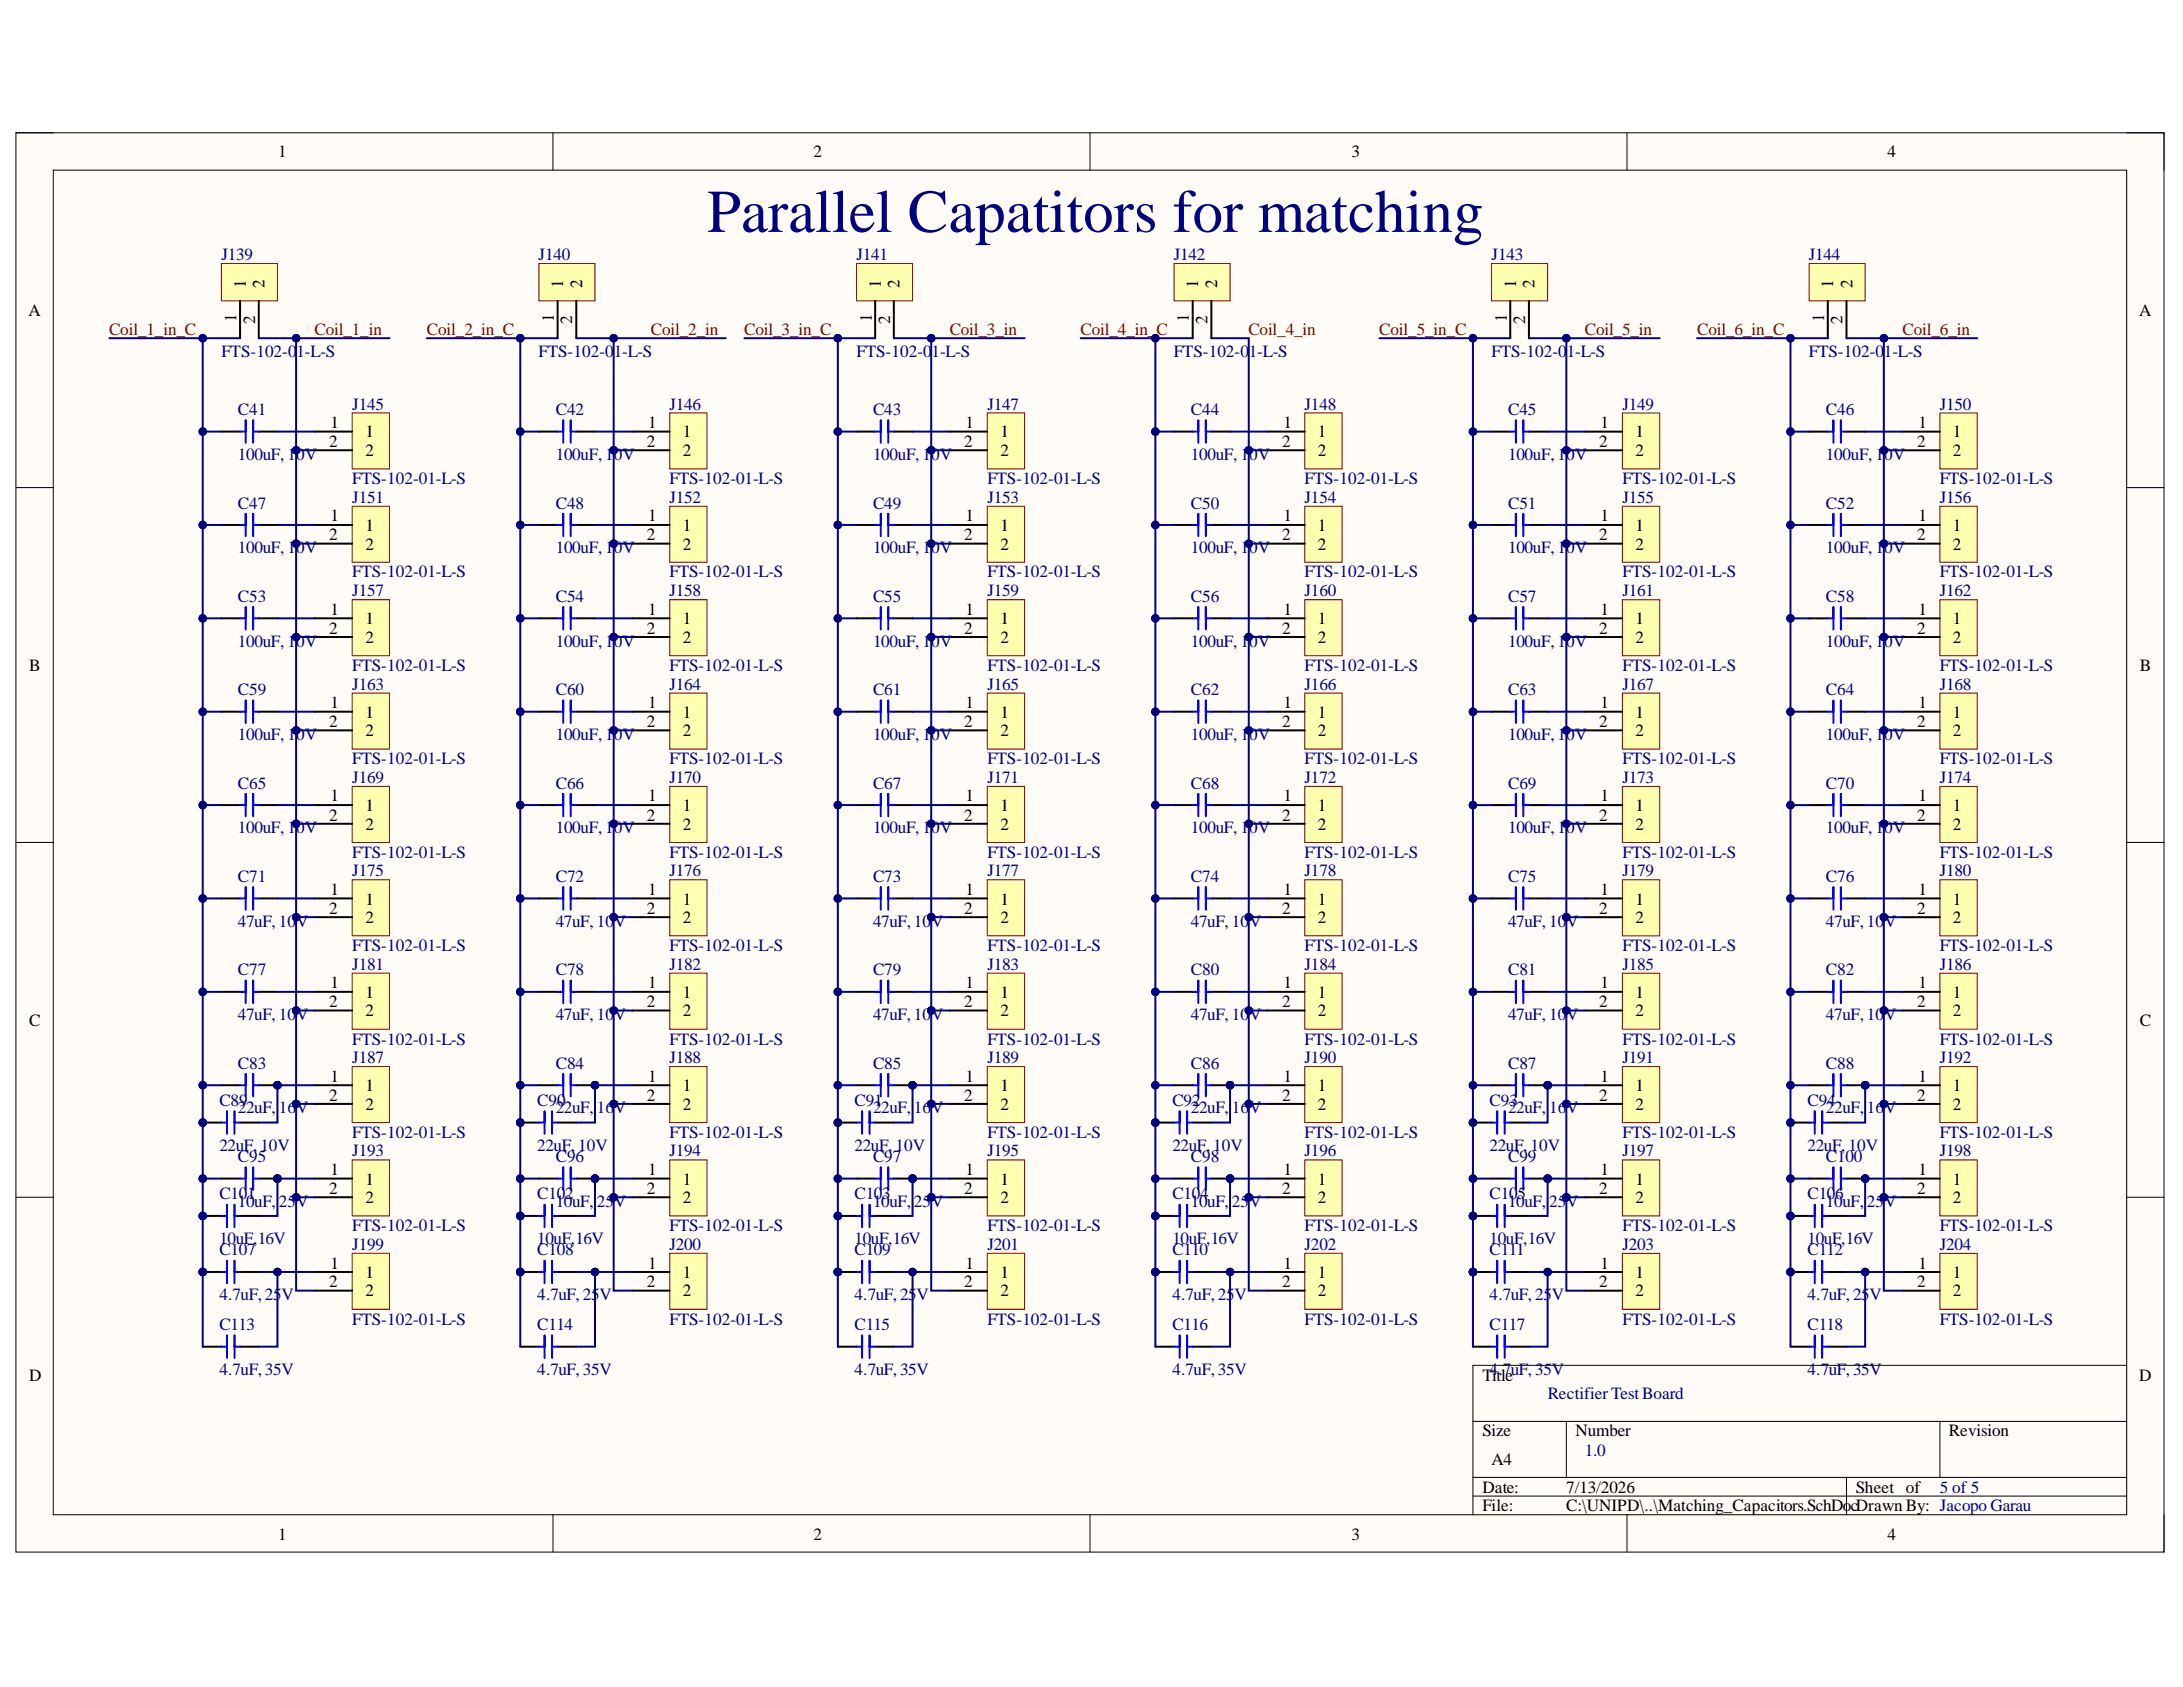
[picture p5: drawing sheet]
<svg xmlns="http://www.w3.org/2000/svg" width="279mm" height="216mm" viewBox="0 0 279 216" stroke-linecap="round" stroke-linejoin="round" font-family="sans-serif">
<defs><g id="words">
<text font-size="7.8" fill="#000080" x="90.5" y="29.7">Parallel Capatitors for matching</text>
<g font-size="2.2">
<text x="35.6" y="20.1">1</text>
<text x="104.1" y="20.1">2</text>
<text x="173" y="20.1">3</text>
<text x="241.6" y="20.1">4</text>
<text x="3.6" y="40.4">A</text>
<text x="30.3" y="41.3" transform="rotate(-90 30.3 41.3)">1</text>
<text x="31.5" y="36.9" transform="rotate(-90 31.5 36.9)">1</text>
<text x="32.6" y="41.4" transform="rotate(-90 32.6 41.4)">2</text>
<text x="33.8" y="36.9" transform="rotate(-90 33.8 36.9)">2</text>
<text x="70.9" y="41.3" transform="rotate(-90 70.9 41.3)">1</text>
<text x="72.1" y="36.9" transform="rotate(-90 72.1 36.9)">1</text>
<text x="73.3" y="41.4" transform="rotate(-90 73.3 41.4)">2</text>
<text x="74.5" y="36.9" transform="rotate(-90 74.5 36.9)">2</text>
<text x="111.6" y="41.3" transform="rotate(-90 111.6 41.3)">1</text>
<text x="112.8" y="36.9" transform="rotate(-90 112.8 36.9)">1</text>
<text x="113.9" y="41.4" transform="rotate(-90 113.9 41.4)">2</text>
<text x="115.1" y="36.9" transform="rotate(-90 115.1 36.9)">2</text>
<text x="152.2" y="41.3" transform="rotate(-90 152.2 41.3)">1</text>
<text x="153.4" y="36.9" transform="rotate(-90 153.4 36.9)">1</text>
<text x="154.5" y="41.4" transform="rotate(-90 154.5 41.4)">2</text>
<text x="155.8" y="36.9" transform="rotate(-90 155.8 36.9)">2</text>
<text x="192.9" y="41.3" transform="rotate(-90 192.9 41.3)">1</text>
<text x="194" y="36.9" transform="rotate(-90 194 36.9)">1</text>
<text x="195.2" y="41.4" transform="rotate(-90 195.2 41.4)">2</text>
<text x="196.4" y="36.9" transform="rotate(-90 196.4 36.9)">2</text>
<text x="233.5" y="41.3" transform="rotate(-90 233.5 41.3)">1</text>
<text x="234.6" y="36.9" transform="rotate(-90 234.6 36.9)">1</text>
<text x="235.8" y="41.4" transform="rotate(-90 235.8 41.4)">2</text>
<text x="237.1" y="36.9" transform="rotate(-90 237.1 36.9)">2</text>
<text x="273.8" y="40.4">A</text>
<text x="42.1" y="57.2">2</text>
<text x="42.3" y="54.8">1</text>
<text x="46.8" y="56">1</text>
<text x="46.8" y="58.3">2</text>
<text x="82.8" y="57.2">2</text>
<text x="83" y="54.8">1</text>
<text x="87.4" y="56">1</text>
<text x="87.4" y="58.3">2</text>
<text x="123.4" y="57.2">2</text>
<text x="123.6" y="54.8">1</text>
<text x="128.1" y="56">1</text>
<text x="128.1" y="58.3">2</text>
<text x="164.1" y="57.2">2</text>
<text x="164.3" y="54.8">1</text>
<text x="168.7" y="56">1</text>
<text x="168.7" y="58.3">2</text>
<text x="204.7" y="57.2">2</text>
<text x="204.9" y="54.8">1</text>
<text x="209.3" y="56">1</text>
<text x="209.3" y="58.3">2</text>
<text x="245.4" y="57.2">2</text>
<text x="245.5" y="54.8">1</text>
<text x="249.9" y="56">1</text>
<text x="249.9" y="58.3">2</text>
<text x="42.1" y="69.2">2</text>
<text x="42.3" y="66.7">1</text>
<text x="46.8" y="68">1</text>
<text x="46.8" y="70.4">2</text>
<text x="82.8" y="69.2">2</text>
<text x="83" y="66.7">1</text>
<text x="87.4" y="68">1</text>
<text x="87.4" y="70.4">2</text>
<text x="123.4" y="69.2">2</text>
<text x="123.6" y="66.7">1</text>
<text x="128.1" y="68">1</text>
<text x="128.1" y="70.4">2</text>
<text x="164.1" y="69.2">2</text>
<text x="164.3" y="66.7">1</text>
<text x="168.7" y="68">1</text>
<text x="168.7" y="70.4">2</text>
<text x="204.7" y="69.2">2</text>
<text x="204.9" y="66.7">1</text>
<text x="209.3" y="68">1</text>
<text x="209.3" y="70.4">2</text>
<text x="245.4" y="69.2">2</text>
<text x="245.5" y="66.7">1</text>
<text x="249.9" y="68">1</text>
<text x="249.9" y="70.4">2</text>
<text x="42.1" y="81.1">2</text>
<text x="42.3" y="78.7">1</text>
<text x="46.8" y="79.9">1</text>
<text x="46.8" y="82.3">2</text>
<text x="82.8" y="81.1">2</text>
<text x="83" y="78.7">1</text>
<text x="87.4" y="79.9">1</text>
<text x="87.4" y="82.3">2</text>
<text x="123.4" y="81.1">2</text>
<text x="123.6" y="78.7">1</text>
<text x="128.1" y="79.9">1</text>
<text x="128.1" y="82.3">2</text>
<text x="164.1" y="81.1">2</text>
<text x="164.3" y="78.7">1</text>
<text x="168.7" y="79.9">1</text>
<text x="168.7" y="82.3">2</text>
<text x="204.7" y="81.1">2</text>
<text x="204.9" y="78.7">1</text>
<text x="209.3" y="79.9">1</text>
<text x="209.3" y="82.3">2</text>
<text x="245.4" y="81.1">2</text>
<text x="245.5" y="78.7">1</text>
<text x="249.9" y="79.9">1</text>
<text x="249.9" y="82.3">2</text>
<text x="3.7" y="85.8">B</text>
<text x="273.9" y="85.8">B</text>
<text x="42.1" y="93">2</text>
<text x="42.3" y="90.6">1</text>
<text x="46.8" y="91.8">1</text>
<text x="46.8" y="94.2">2</text>
<text x="82.8" y="93">2</text>
<text x="83" y="90.6">1</text>
<text x="87.4" y="91.8">1</text>
<text x="87.4" y="94.2">2</text>
<text x="123.4" y="93">2</text>
<text x="123.6" y="90.6">1</text>
<text x="128.1" y="91.8">1</text>
<text x="128.1" y="94.2">2</text>
<text x="164.1" y="93">2</text>
<text x="164.3" y="90.6">1</text>
<text x="168.7" y="91.8">1</text>
<text x="168.7" y="94.2">2</text>
<text x="204.7" y="93">2</text>
<text x="204.9" y="90.6">1</text>
<text x="209.3" y="91.8">1</text>
<text x="209.3" y="94.2">2</text>
<text x="245.4" y="93">2</text>
<text x="245.5" y="90.6">1</text>
<text x="249.9" y="91.8">1</text>
<text x="249.9" y="94.2">2</text>
<text x="42.1" y="105">2</text>
<text x="42.3" y="102.6">1</text>
<text x="46.8" y="103.8">1</text>
<text x="46.8" y="106.2">2</text>
<text x="82.8" y="105">2</text>
<text x="83" y="102.6">1</text>
<text x="87.4" y="103.8">1</text>
<text x="87.4" y="106.2">2</text>
<text x="123.4" y="105">2</text>
<text x="123.6" y="102.6">1</text>
<text x="128.1" y="103.8">1</text>
<text x="128.1" y="106.2">2</text>
<text x="164.1" y="105">2</text>
<text x="164.3" y="102.6">1</text>
<text x="168.7" y="103.8">1</text>
<text x="168.7" y="106.2">2</text>
<text x="204.7" y="105">2</text>
<text x="204.9" y="102.6">1</text>
<text x="209.3" y="103.8">1</text>
<text x="209.3" y="106.2">2</text>
<text x="245.4" y="105">2</text>
<text x="245.5" y="102.6">1</text>
<text x="249.9" y="103.8">1</text>
<text x="249.9" y="106.2">2</text>
<text x="42.1" y="116.9">2</text>
<text x="42.3" y="114.6">1</text>
<text x="46.8" y="115.8">1</text>
<text x="46.8" y="118.1">2</text>
<text x="82.8" y="116.9">2</text>
<text x="83" y="114.6">1</text>
<text x="87.4" y="115.8">1</text>
<text x="87.4" y="118.1">2</text>
<text x="123.4" y="116.9">2</text>
<text x="123.6" y="114.6">1</text>
<text x="128.1" y="115.8">1</text>
<text x="128.1" y="118.1">2</text>
<text x="164.1" y="116.9">2</text>
<text x="164.3" y="114.6">1</text>
<text x="168.7" y="115.8">1</text>
<text x="168.7" y="118.1">2</text>
<text x="204.7" y="116.9">2</text>
<text x="204.9" y="114.6">1</text>
<text x="209.3" y="115.8">1</text>
<text x="209.3" y="118.1">2</text>
<text x="245.4" y="116.9">2</text>
<text x="245.5" y="114.6">1</text>
<text x="249.9" y="115.8">1</text>
<text x="249.9" y="118.1">2</text>
<text x="3.7" y="131.3">C</text>
<text x="42.1" y="128.9">2</text>
<text x="42.3" y="126.5">1</text>
<text x="46.8" y="127.7">1</text>
<text x="46.8" y="130.1">2</text>
<text x="82.8" y="128.9">2</text>
<text x="83" y="126.5">1</text>
<text x="87.4" y="127.7">1</text>
<text x="87.4" y="130.1">2</text>
<text x="123.4" y="128.9">2</text>
<text x="123.6" y="126.5">1</text>
<text x="128.1" y="127.7">1</text>
<text x="128.1" y="130.1">2</text>
<text x="164.1" y="128.9">2</text>
<text x="164.3" y="126.5">1</text>
<text x="168.7" y="127.7">1</text>
<text x="168.7" y="130.1">2</text>
<text x="204.7" y="128.9">2</text>
<text x="204.9" y="126.5">1</text>
<text x="209.3" y="127.7">1</text>
<text x="209.3" y="130.1">2</text>
<text x="245.4" y="128.9">2</text>
<text x="245.5" y="126.5">1</text>
<text x="249.9" y="127.7">1</text>
<text x="249.9" y="130.1">2</text>
<text x="273.9" y="131.3">C</text>
<text x="42.1" y="140.9">2</text>
<text x="42.3" y="138.4">1</text>
<text x="46.8" y="139.6">1</text>
<text x="46.8" y="142.1">2</text>
<text x="82.8" y="140.9">2</text>
<text x="83" y="138.4">1</text>
<text x="87.4" y="139.6">1</text>
<text x="87.4" y="142.1">2</text>
<text x="123.4" y="140.9">2</text>
<text x="123.6" y="138.4">1</text>
<text x="128.1" y="139.6">1</text>
<text x="128.1" y="142.1">2</text>
<text x="164.1" y="140.9">2</text>
<text x="164.3" y="138.4">1</text>
<text x="168.7" y="139.6">1</text>
<text x="168.7" y="142.1">2</text>
<text x="204.7" y="140.9">2</text>
<text x="204.9" y="138.4">1</text>
<text x="209.3" y="139.6">1</text>
<text x="209.3" y="142.1">2</text>
<text x="245.4" y="140.9">2</text>
<text x="245.5" y="138.4">1</text>
<text x="249.9" y="139.6">1</text>
<text x="249.9" y="142.1">2</text>
<text x="42.1" y="152.8">2</text>
<text x="42.3" y="150.4">1</text>
<text x="46.8" y="151.6">1</text>
<text x="46.8" y="154">2</text>
<text x="82.8" y="152.8">2</text>
<text x="83" y="150.4">1</text>
<text x="87.4" y="151.6">1</text>
<text x="87.4" y="154">2</text>
<text x="123.4" y="152.8">2</text>
<text x="123.6" y="150.4">1</text>
<text x="128.1" y="151.6">1</text>
<text x="128.1" y="154">2</text>
<text x="164.1" y="152.8">2</text>
<text x="164.3" y="150.4">1</text>
<text x="168.7" y="151.6">1</text>
<text x="168.7" y="154">2</text>
<text x="204.7" y="152.8">2</text>
<text x="204.9" y="150.4">1</text>
<text x="209.3" y="151.6">1</text>
<text x="209.3" y="154">2</text>
<text x="245.4" y="152.8">2</text>
<text x="245.5" y="150.4">1</text>
<text x="249.9" y="151.6">1</text>
<text x="249.9" y="154">2</text>
<text x="42.1" y="164.7">2</text>
<text x="42.3" y="162.4">1</text>
<text x="46.8" y="163.5">1</text>
<text x="46.8" y="165.9">2</text>
<text x="82.8" y="164.7">2</text>
<text x="83" y="162.4">1</text>
<text x="87.4" y="163.5">1</text>
<text x="87.4" y="165.9">2</text>
<text x="123.4" y="164.7">2</text>
<text x="123.6" y="162.4">1</text>
<text x="128.1" y="163.5">1</text>
<text x="128.1" y="165.9">2</text>
<text x="164.1" y="164.7">2</text>
<text x="164.3" y="162.4">1</text>
<text x="168.7" y="163.5">1</text>
<text x="168.7" y="165.9">2</text>
<text x="204.7" y="164.7">2</text>
<text x="204.9" y="162.4">1</text>
<text x="209.3" y="163.5">1</text>
<text x="209.3" y="165.9">2</text>
<text x="245.4" y="164.7">2</text>
<text x="245.5" y="162.4">1</text>
<text x="249.9" y="163.5">1</text>
<text x="249.9" y="165.9">2</text>
<text x="3.7" y="176.7">D</text>
<text x="189.7" y="176.7">Title</text>
<text x="273.8" y="176.7">D</text>
<text x="189.7" y="183.8">Size</text>
<text x="201.7" y="183.8">Number</text>
<text x="249.4" y="183.8">Revision</text>
<text x="189.7" y="191">Date:</text>
<text x="190.9" y="187.5">A4</text>
<text x="200.5" y="191">7/13/2026</text>
<text x="237.5" y="191">Sheet of</text>
<text x="35.6" y="197">1</text>
<text x="104.1" y="197">2</text>
<text x="173" y="197">3</text>
<text x="189.7" y="193.4">File:</text>
<text x="200.5" y="193.4">C:\UNIPD\..\Matching_Capacitors.SchDo</text>
<text x="236.9" y="193.4">cDrawn By: Jacopo Garau</text>
<text x="241.6" y="197">4</text>
</g>
<g font-size="2.2" fill="#000080">
<text x="28.3" y="33.3">J139</text>
<text x="68.9" y="33.3">J140</text>
<text x="109.6" y="33.3">J141</text>
<text x="150.2" y="33.3">J142</text>
<text x="190.9" y="33.3">J143</text>
<text x="231.5" y="33.3">J144</text>
<text x="28.3" y="45.7">FTS-102-01-L-S</text>
<text x="68.9" y="45.7">FTS-102-01-L-S</text>
<text x="109.6" y="45.7">FTS-102-01-L-S</text>
<text x="150.2" y="45.7">FTS-102-01-L-S</text>
<text x="190.9" y="45.7">FTS-102-01-L-S</text>
<text x="231.5" y="45.7">FTS-102-01-L-S</text>
<text x="30.5" y="53.1">C41</text>
<text x="45.1" y="52.4">J145</text>
<text x="71.1" y="53.1">C42</text>
<text x="85.7" y="52.4">J146</text>
<text x="111.7" y="53.1">C43</text>
<text x="126.4" y="52.4">J147</text>
<text x="152.4" y="53.1">C44</text>
<text x="167" y="52.4">J148</text>
<text x="193" y="53.1">C45</text>
<text x="207.7" y="52.4">J149</text>
<text x="233.7" y="53.1">C46</text>
<text x="248.3" y="52.4">J150</text>
<text x="30.5" y="58.9">100uF, 10V</text>
<text x="71.1" y="58.9">100uF, 10V</text>
<text x="111.7" y="58.9">100uF, 10V</text>
<text x="152.4" y="58.9">100uF, 10V</text>
<text x="193" y="58.9">100uF, 10V</text>
<text x="233.7" y="58.9">100uF, 10V</text>
<text x="30.5" y="65.1">C47</text>
<text x="45.1" y="62">FTS-102-01-L-S</text>
<text x="45.1" y="64.4">J151</text>
<text x="71.1" y="65.1">C48</text>
<text x="85.7" y="62">FTS-102-01-L-S</text>
<text x="85.7" y="64.4">J152</text>
<text x="111.7" y="65.1">C49</text>
<text x="126.4" y="62">FTS-102-01-L-S</text>
<text x="126.4" y="64.4">J153</text>
<text x="152.4" y="65.1">C50</text>
<text x="167" y="62">FTS-102-01-L-S</text>
<text x="167" y="64.4">J154</text>
<text x="193" y="65.1">C51</text>
<text x="207.7" y="62">FTS-102-01-L-S</text>
<text x="207.7" y="64.4">J155</text>
<text x="233.7" y="65.1">C52</text>
<text x="248.3" y="62">FTS-102-01-L-S</text>
<text x="248.3" y="64.4">J156</text>
<text x="30.5" y="70.8">100uF, 10V</text>
<text x="71.1" y="70.8">100uF, 10V</text>
<text x="111.7" y="70.8">100uF, 10V</text>
<text x="152.4" y="70.8">100uF, 10V</text>
<text x="193" y="70.8">100uF, 10V</text>
<text x="233.7" y="70.8">100uF, 10V</text>
<text x="30.5" y="77">C53</text>
<text x="45.1" y="73.9">FTS-102-01-L-S</text>
<text x="45.1" y="76.3">J157</text>
<text x="71.1" y="77">C54</text>
<text x="85.7" y="73.9">FTS-102-01-L-S</text>
<text x="85.7" y="76.3">J158</text>
<text x="111.7" y="77">C55</text>
<text x="126.4" y="73.9">FTS-102-01-L-S</text>
<text x="126.4" y="76.3">J159</text>
<text x="152.4" y="77">C56</text>
<text x="167" y="73.9">FTS-102-01-L-S</text>
<text x="167" y="76.3">J160</text>
<text x="193" y="77">C57</text>
<text x="207.7" y="73.9">FTS-102-01-L-S</text>
<text x="207.7" y="76.3">J161</text>
<text x="233.7" y="77">C58</text>
<text x="248.3" y="73.9">FTS-102-01-L-S</text>
<text x="248.3" y="76.3">J162</text>
<text x="30.5" y="82.8">100uF, 10V</text>
<text x="71.1" y="82.8">100uF, 10V</text>
<text x="111.7" y="82.8">100uF, 10V</text>
<text x="152.4" y="82.8">100uF, 10V</text>
<text x="193" y="82.8">100uF, 10V</text>
<text x="233.7" y="82.8">100uF, 10V</text>
<text x="30.5" y="89">C59</text>
<text x="45.1" y="85.8">FTS-102-01-L-S</text>
<text x="45.1" y="88.3">J163</text>
<text x="71.1" y="89">C60</text>
<text x="85.7" y="85.8">FTS-102-01-L-S</text>
<text x="85.7" y="88.3">J164</text>
<text x="111.7" y="89">C61</text>
<text x="126.4" y="85.8">FTS-102-01-L-S</text>
<text x="126.4" y="88.3">J165</text>
<text x="152.4" y="89">C62</text>
<text x="167" y="85.8">FTS-102-01-L-S</text>
<text x="167" y="88.3">J166</text>
<text x="193" y="89">C63</text>
<text x="207.7" y="85.8">FTS-102-01-L-S</text>
<text x="207.7" y="88.3">J167</text>
<text x="233.7" y="89">C64</text>
<text x="248.3" y="85.8">FTS-102-01-L-S</text>
<text x="248.3" y="88.3">J168</text>
<text x="30.5" y="94.7">100uF, 10V</text>
<text x="71.1" y="94.7">100uF, 10V</text>
<text x="111.7" y="94.7">100uF, 10V</text>
<text x="152.4" y="94.7">100uF, 10V</text>
<text x="193" y="94.7">100uF, 10V</text>
<text x="233.7" y="94.7">100uF, 10V</text>
<text x="30.5" y="101">C65</text>
<text x="45.1" y="97.8">FTS-102-01-L-S</text>
<text x="45.1" y="100.2">J169</text>
<text x="71.1" y="101">C66</text>
<text x="85.7" y="97.8">FTS-102-01-L-S</text>
<text x="85.7" y="100.2">J170</text>
<text x="111.7" y="101">C67</text>
<text x="126.4" y="97.8">FTS-102-01-L-S</text>
<text x="126.4" y="100.2">J171</text>
<text x="152.4" y="101">C68</text>
<text x="167" y="97.8">FTS-102-01-L-S</text>
<text x="167" y="100.2">J172</text>
<text x="193" y="101">C69</text>
<text x="207.7" y="97.8">FTS-102-01-L-S</text>
<text x="207.7" y="100.2">J173</text>
<text x="233.7" y="101">C70</text>
<text x="248.3" y="97.8">FTS-102-01-L-S</text>
<text x="248.3" y="100.2">J174</text>
<text x="30.5" y="106.6">100uF, 10V</text>
<text x="71.1" y="106.6">100uF, 10V</text>
<text x="111.7" y="106.6">100uF, 10V</text>
<text x="152.4" y="106.6">100uF, 10V</text>
<text x="193" y="106.6">100uF, 10V</text>
<text x="233.7" y="106.6">100uF, 10V</text>
<text x="30.5" y="112.9">C71</text>
<text x="45.1" y="109.8">FTS-102-01-L-S</text>
<text x="45.1" y="112.1">J175</text>
<text x="71.1" y="112.9">C72</text>
<text x="85.7" y="109.8">FTS-102-01-L-S</text>
<text x="85.7" y="112.1">J176</text>
<text x="111.7" y="112.9">C73</text>
<text x="126.4" y="109.8">FTS-102-01-L-S</text>
<text x="126.4" y="112.1">J177</text>
<text x="152.4" y="112.9">C74</text>
<text x="167" y="109.8">FTS-102-01-L-S</text>
<text x="167" y="112.1">J178</text>
<text x="193" y="112.9">C75</text>
<text x="207.7" y="109.8">FTS-102-01-L-S</text>
<text x="207.7" y="112.1">J179</text>
<text x="233.7" y="112.9">C76</text>
<text x="248.3" y="109.8">FTS-102-01-L-S</text>
<text x="248.3" y="112.1">J180</text>
<text x="30.5" y="118.6">47uF, 10V</text>
<text x="71.1" y="118.6">47uF, 10V</text>
<text x="111.7" y="118.6">47uF, 10V</text>
<text x="152.4" y="118.6">47uF, 10V</text>
<text x="193" y="118.6">47uF, 10V</text>
<text x="233.7" y="118.6">47uF, 10V</text>
<text x="30.5" y="124.8">C77</text>
<text x="45.1" y="121.7">FTS-102-01-L-S</text>
<text x="45.1" y="124.1">J181</text>
<text x="71.1" y="124.8">C78</text>
<text x="85.7" y="121.7">FTS-102-01-L-S</text>
<text x="85.7" y="124.1">J182</text>
<text x="111.7" y="124.8">C79</text>
<text x="126.4" y="121.7">FTS-102-01-L-S</text>
<text x="126.4" y="124.1">J183</text>
<text x="152.4" y="124.8">C80</text>
<text x="167" y="121.7">FTS-102-01-L-S</text>
<text x="167" y="124.1">J184</text>
<text x="193" y="124.8">C81</text>
<text x="207.7" y="121.7">FTS-102-01-L-S</text>
<text x="207.7" y="124.1">J185</text>
<text x="233.7" y="124.8">C82</text>
<text x="248.3" y="121.7">FTS-102-01-L-S</text>
<text x="248.3" y="124.1">J186</text>
<text x="30.5" y="130.6">47uF, 10V</text>
<text x="71.1" y="130.6">47uF, 10V</text>
<text x="111.7" y="130.6">47uF, 10V</text>
<text x="152.4" y="130.6">47uF, 10V</text>
<text x="193" y="130.6">47uF, 10V</text>
<text x="233.7" y="130.6">47uF, 10V</text>
<text x="30.5" y="136.8">C83</text>
<text x="45.1" y="133.7">FTS-102-01-L-S</text>
<text x="45.1" y="136.1">J187</text>
<text x="71.1" y="136.8">C84</text>
<text x="85.7" y="133.7">FTS-102-01-L-S</text>
<text x="85.7" y="136.1">J188</text>
<text x="111.7" y="136.8">C85</text>
<text x="126.4" y="133.7">FTS-102-01-L-S</text>
<text x="126.4" y="136.1">J189</text>
<text x="152.4" y="136.8">C86</text>
<text x="167" y="133.7">FTS-102-01-L-S</text>
<text x="167" y="136.1">J190</text>
<text x="193" y="136.8">C87</text>
<text x="207.7" y="133.7">FTS-102-01-L-S</text>
<text x="207.7" y="136.1">J191</text>
<text x="233.7" y="136.8">C88</text>
<text x="248.3" y="133.7">FTS-102-01-L-S</text>
<text x="248.3" y="136.1">J192</text>
<text x="28.1" y="141.6">C89</text>
<text x="30.5" y="142.5">22uF,</text>
<text x="35.7" y="142.5">16V</text>
<text x="68.8" y="141.6">C90</text>
<text x="71.1" y="142.5">22uF,</text>
<text x="76.4" y="142.5">16V</text>
<text x="109.4" y="141.6">C91</text>
<text x="111.7" y="142.5">22uF,</text>
<text x="117" y="142.5">16V</text>
<text x="150.1" y="141.6">C92</text>
<text x="152.4" y="142.5">22uF,</text>
<text x="157.7" y="142.5">16V</text>
<text x="190.7" y="141.6">C93</text>
<text x="193" y="142.5">22uF,</text>
<text x="198.3" y="142.5">16V</text>
<text x="231.3" y="141.6">C94</text>
<text x="233.7" y="142.5">22uF,</text>
<text x="238.9" y="142.5">16V</text>
<text x="28.1" y="147.3">22uF, 10V</text>
<text x="30.5" y="148.7">C95</text>
<text x="45.1" y="145.6">FTS-102-01-L-S</text>
<text x="45.1" y="148">J193</text>
<text x="68.8" y="147.3">22uF, 10V</text>
<text x="71.1" y="148.7">C96</text>
<text x="85.7" y="145.6">FTS-102-01-L-S</text>
<text x="85.7" y="148">J194</text>
<text x="109.4" y="147.3">22uF, 10V</text>
<text x="111.7" y="148.7">C97</text>
<text x="126.4" y="145.6">FTS-102-01-L-S</text>
<text x="126.4" y="148">J195</text>
<text x="150.1" y="147.3">22uF, 10V</text>
<text x="152.4" y="148.7">C98</text>
<text x="167" y="145.6">FTS-102-01-L-S</text>
<text x="167" y="148">J196</text>
<text x="190.7" y="147.3">22uF, 10V</text>
<text x="193" y="148.7">C99</text>
<text x="207.7" y="145.6">FTS-102-01-L-S</text>
<text x="207.7" y="148">J197</text>
<text x="231.3" y="147.3">22uF, 10V</text>
<text x="233.7" y="148.7">C100</text>
<text x="248.3" y="145.6">FTS-102-01-L-S</text>
<text x="248.3" y="148">J198</text>
<text x="28.1" y="153.5">C101</text>
<text x="30.5" y="154.5">10uF,</text>
<text x="35.7" y="154.5">25V</text>
<text x="68.8" y="153.5">C102</text>
<text x="71.1" y="154.5">10uF,</text>
<text x="76.4" y="154.5">25V</text>
<text x="109.4" y="153.5">C103</text>
<text x="111.7" y="154.5">10uF,</text>
<text x="117" y="154.5">25V</text>
<text x="150.1" y="153.5">C104</text>
<text x="152.4" y="154.5">10uF,</text>
<text x="157.7" y="154.5">25V</text>
<text x="190.7" y="153.5">C105</text>
<text x="193" y="154.5">10uF,</text>
<text x="198.3" y="154.5">25V</text>
<text x="231.3" y="153.5">C106</text>
<text x="233.7" y="154.5">10uF,</text>
<text x="238.9" y="154.5">25V</text>
<text x="28.1" y="160.7">C107</text>
<text x="28.1" y="159.2">10uF,16V</text>
<text x="45.1" y="157.5">FTS-102-01-L-S</text>
<text x="45.1" y="160">J199</text>
<text x="68.8" y="160.7">C108</text>
<text x="68.8" y="159.2">10uF,16V</text>
<text x="85.7" y="157.5">FTS-102-01-L-S</text>
<text x="85.7" y="160">J200</text>
<text x="109.4" y="160.7">C109</text>
<text x="109.4" y="159.2">10uF,16V</text>
<text x="126.4" y="157.5">FTS-102-01-L-S</text>
<text x="126.4" y="160">J201</text>
<text x="150.1" y="160.7">C110</text>
<text x="150.1" y="159.2">10uF,16V</text>
<text x="167" y="157.5">FTS-102-01-L-S</text>
<text x="167" y="160">J202</text>
<text x="190.7" y="160.7">C111</text>
<text x="190.7" y="159.2">10uF,16V</text>
<text x="207.7" y="157.5">FTS-102-01-L-S</text>
<text x="207.7" y="160">J203</text>
<text x="231.3" y="160.7">C112</text>
<text x="231.3" y="159.2">10uF,16V</text>
<text x="248.3" y="157.5">FTS-102-01-L-S</text>
<text x="248.3" y="160">J204</text>
<text x="28.1" y="166.4">4.7uF, 25</text>
<text x="36" y="166.4">V</text>
<text x="68.8" y="166.4">4.7uF, 25</text>
<text x="76.7" y="166.4">V</text>
<text x="109.4" y="166.4">4.7uF, 25</text>
<text x="117.3" y="166.4">V</text>
<text x="150.1" y="166.4">4.7uF, 25</text>
<text x="158" y="166.4">V</text>
<text x="190.7" y="166.4">4.7uF, 25</text>
<text x="198.6" y="166.4">V</text>
<text x="231.3" y="166.4">4.7uF, 25</text>
<text x="239.3" y="166.4">V</text>
<text x="28.1" y="170.2">C113</text>
<text x="45.1" y="169.5">FTS-102-01-L-S</text>
<text x="68.8" y="170.2">C114</text>
<text x="85.7" y="169.5">FTS-102-01-L-S</text>
<text x="109.4" y="170.2">C115</text>
<text x="126.4" y="169.5">FTS-102-01-L-S</text>
<text x="150.1" y="170.2">C116</text>
<text x="167" y="169.5">FTS-102-01-L-S</text>
<text x="190.7" y="170.2">C117</text>
<text x="207.7" y="169.5">FTS-102-01-L-S</text>
<text x="231.3" y="170.2">C118</text>
<text x="248.3" y="169.5">FTS-102-01-L-S</text>
<text x="28.1" y="176">4.7uF, 35V</text>
<text x="68.8" y="176">4.7uF, 35V</text>
<text x="109.4" y="176">4.7uF, 35V</text>
<text x="150.1" y="176">4.7uF, 35V</text>
<text x="190.7" y="176">4.7uF, 35V</text>
<text x="198.1" y="179.1">RectifierTest Board</text>
<text x="231.3" y="176">4.7uF, 35V</text>
<text x="202.8" y="186.3">1.0</text>
<text x="248.3" y="191">5 of 5</text>
</g>
<g font-size="2.2" fill="#800000">
<text x="14" y="42.9">Coil_1_in_C</text>
<text x="40.3" y="42.9">Coil_1_in</text>
<text x="54.6" y="42.9">Coil_2_in_C</text>
<text x="83.3" y="42.9">Coil_2_in</text>
<text x="95.2" y="42.9">Coil_3_in_C</text>
<text x="121.5" y="42.9">Coil_3_in</text>
<text x="138.3" y="42.9">Coil_4_in_C</text>
<text x="159.8" y="42.9">Coil_4_in</text>
<text x="176.5" y="42.9">Coil_5_in_C</text>
<text x="202.8" y="42.9">Coil_5_in</text>
<text x="217.2" y="42.9">Coil_6_in_C</text>
<text x="243.5" y="42.9">Coil_6_in</text>
</g>
</g></defs>
<path d="M2 17h275v181.6h-275z" fill-rule="evenodd" fill="#fffcf8"/>
<path d="M2 17h275v181.6h-275z" fill="none" stroke="#000" stroke-width=".13"/>
<path d="M6.8 21.8h265.4v172.1h-265.4z" fill-rule="evenodd" fill="#fffcf8"/>
<g fill="none" stroke="#000" stroke-width=".13">
<path d="M2 17h4.8M70.8 17v4.8M139.5 17v4.8M208.2 17v4.8M272.2 17h4.8v4.8M6.8 21.8h265.4v172.1h-265.4zM2 62.4h4.8M272.2 62.4h4.8M2 107.8h4.8M272.2 107.8h4.8M2 153.2h4.8M272.2 153.2h4.8"/>
<path d="M272.2 174.7h-83.7v19.2M70.8 193.9v4.7M139.5 193.9v4.7M188.5 181.9h83.7M188.5 189.1h83.7M188.5 191.5h83.7M200.5 181.9v7.2M208.2 193.9v4.7M236.3 189.1v4.8M248.3 181.9v7.2M277 193.9v4.7"/>
</g>
<path d="M45.1 52.8h4.8v7.2h-4.8z" fill-rule="evenodd" fill="#ffffb0"/>
<path d="M45.1 52.8h4.8v7.2h-4.8z" fill="none" stroke="#800000" stroke-width=".13"/>
<path d="M40.3 55.2h4.8M40.3 57.6h4.8" fill="none" stroke="#000" stroke-width=".25"/>
<path d="M45.1 64.8h4.8v7.2h-4.8z" fill-rule="evenodd" fill="#ffffb0"/>
<path d="M45.1 64.8h4.8v7.2h-4.8z" fill="none" stroke="#800000" stroke-width=".13"/>
<path d="M40.3 67.2h4.8M40.3 69.6h4.8" fill="none" stroke="#000" stroke-width=".25"/>
<path d="M45.1 76.7h4.8v7.2h-4.8z" fill-rule="evenodd" fill="#ffffb0"/>
<path d="M45.1 76.7h4.8v7.2h-4.8z" fill="none" stroke="#800000" stroke-width=".13"/>
<path d="M40.3 79.1h4.8M40.3 81.5h4.8" fill="none" stroke="#000" stroke-width=".25"/>
<path d="M45.1 88.7h4.8v7.2h-4.8z" fill-rule="evenodd" fill="#ffffb0"/>
<path d="M45.1 88.7h4.8v7.2h-4.8z" fill="none" stroke="#800000" stroke-width=".13"/>
<path d="M40.3 91.1h4.8M40.3 93.5h4.8" fill="none" stroke="#000" stroke-width=".25"/>
<path d="M45.1 100.6h4.8v7.2h-4.8z" fill-rule="evenodd" fill="#ffffb0"/>
<path d="M45.1 100.6h4.8v7.2h-4.8z" fill="none" stroke="#800000" stroke-width=".13"/>
<path d="M40.3 103h4.8M40.3 105.4h4.8" fill="none" stroke="#000" stroke-width=".25"/>
<path d="M45.1 112.6h4.8v7.2h-4.8z" fill-rule="evenodd" fill="#ffffb0"/>
<path d="M45.1 112.6h4.8v7.2h-4.8z" fill="none" stroke="#800000" stroke-width=".13"/>
<path d="M40.3 115h4.8M40.3 117.4h4.8" fill="none" stroke="#000" stroke-width=".25"/>
<path d="M45.1 124.5h4.8v7.2h-4.8z" fill-rule="evenodd" fill="#ffffb0"/>
<path d="M45.1 124.5h4.8v7.2h-4.8z" fill="none" stroke="#800000" stroke-width=".13"/>
<path d="M40.3 126.9h4.8M40.3 129.3h4.8" fill="none" stroke="#000" stroke-width=".25"/>
<path d="M45.1 136.5h4.8v7.2h-4.8z" fill-rule="evenodd" fill="#ffffb0"/>
<path d="M45.1 136.5h4.8v7.2h-4.8z" fill="none" stroke="#800000" stroke-width=".13"/>
<path d="M40.3 138.9h4.8M40.3 141.3h4.8" fill="none" stroke="#000" stroke-width=".25"/>
<path d="M45.1 148.4h4.8v7.2h-4.8z" fill-rule="evenodd" fill="#ffffb0"/>
<path d="M45.1 148.4h4.8v7.2h-4.8z" fill="none" stroke="#800000" stroke-width=".13"/>
<path d="M40.3 150.8h4.8M40.3 153.2h4.8" fill="none" stroke="#000" stroke-width=".25"/>
<path d="M45.1 160.4h4.8v7.2h-4.8z" fill-rule="evenodd" fill="#ffffb0"/>
<path d="M45.1 160.4h4.8v7.2h-4.8z" fill="none" stroke="#800000" stroke-width=".13"/>
<path d="M40.3 162.8h4.8M40.3 165.2h4.8" fill="none" stroke="#000" stroke-width=".25"/>
<path d="M85.7 52.8h4.8v7.2h-4.8z" fill-rule="evenodd" fill="#ffffb0"/>
<path d="M85.7 52.8h4.8v7.2h-4.8z" fill="none" stroke="#800000" stroke-width=".13"/>
<path d="M80.9 55.2h4.8M80.9 57.6h4.8" fill="none" stroke="#000" stroke-width=".25"/>
<path d="M85.7 64.8h4.8v7.2h-4.8z" fill-rule="evenodd" fill="#ffffb0"/>
<path d="M85.7 64.8h4.8v7.2h-4.8z" fill="none" stroke="#800000" stroke-width=".13"/>
<path d="M80.9 67.2h4.8M80.9 69.6h4.8" fill="none" stroke="#000" stroke-width=".25"/>
<path d="M85.7 76.7h4.8v7.2h-4.8z" fill-rule="evenodd" fill="#ffffb0"/>
<path d="M85.7 76.7h4.8v7.2h-4.8z" fill="none" stroke="#800000" stroke-width=".13"/>
<path d="M80.9 79.1h4.8M80.9 81.5h4.8" fill="none" stroke="#000" stroke-width=".25"/>
<path d="M85.7 88.7h4.8v7.2h-4.8z" fill-rule="evenodd" fill="#ffffb0"/>
<path d="M85.7 88.7h4.8v7.2h-4.8z" fill="none" stroke="#800000" stroke-width=".13"/>
<path d="M80.9 91.1h4.8M80.9 93.5h4.8" fill="none" stroke="#000" stroke-width=".25"/>
<path d="M85.7 100.6h4.8v7.2h-4.8z" fill-rule="evenodd" fill="#ffffb0"/>
<path d="M85.7 100.6h4.8v7.2h-4.8z" fill="none" stroke="#800000" stroke-width=".13"/>
<path d="M80.9 103h4.8M80.9 105.4h4.8" fill="none" stroke="#000" stroke-width=".25"/>
<path d="M85.7 112.6h4.8v7.2h-4.8z" fill-rule="evenodd" fill="#ffffb0"/>
<path d="M85.7 112.6h4.8v7.2h-4.8z" fill="none" stroke="#800000" stroke-width=".13"/>
<path d="M80.9 115h4.8M80.9 117.4h4.8" fill="none" stroke="#000" stroke-width=".25"/>
<path d="M85.7 124.5h4.8v7.2h-4.8z" fill-rule="evenodd" fill="#ffffb0"/>
<path d="M85.7 124.5h4.8v7.2h-4.8z" fill="none" stroke="#800000" stroke-width=".13"/>
<path d="M80.9 126.9h4.8M80.9 129.3h4.8" fill="none" stroke="#000" stroke-width=".25"/>
<path d="M85.7 136.5h4.8v7.2h-4.8z" fill-rule="evenodd" fill="#ffffb0"/>
<path d="M85.7 136.5h4.8v7.2h-4.8z" fill="none" stroke="#800000" stroke-width=".13"/>
<path d="M80.9 138.9h4.8M80.9 141.3h4.8" fill="none" stroke="#000" stroke-width=".25"/>
<path d="M85.7 148.4h4.8v7.2h-4.8z" fill-rule="evenodd" fill="#ffffb0"/>
<path d="M85.7 148.4h4.8v7.2h-4.8z" fill="none" stroke="#800000" stroke-width=".13"/>
<path d="M80.9 150.8h4.8M80.9 153.2h4.8" fill="none" stroke="#000" stroke-width=".25"/>
<path d="M85.7 160.4h4.8v7.2h-4.8z" fill-rule="evenodd" fill="#ffffb0"/>
<path d="M85.7 160.4h4.8v7.2h-4.8z" fill="none" stroke="#800000" stroke-width=".13"/>
<path d="M80.9 162.8h4.8M80.9 165.2h4.8" fill="none" stroke="#000" stroke-width=".25"/>
<path d="M126.4 52.8h4.7v7.2h-4.7z" fill-rule="evenodd" fill="#ffffb0"/>
<path d="M126.4 52.8h4.7v7.2h-4.7z" fill="none" stroke="#800000" stroke-width=".13"/>
<path d="M121.6 55.2h4.8M121.6 57.6h4.8" fill="none" stroke="#000" stroke-width=".25"/>
<path d="M126.4 64.8h4.7v7.2h-4.7z" fill-rule="evenodd" fill="#ffffb0"/>
<path d="M126.4 64.8h4.7v7.2h-4.7z" fill="none" stroke="#800000" stroke-width=".13"/>
<path d="M121.6 67.2h4.8M121.6 69.6h4.8" fill="none" stroke="#000" stroke-width=".25"/>
<path d="M126.4 76.7h4.7v7.2h-4.7z" fill-rule="evenodd" fill="#ffffb0"/>
<path d="M126.4 76.7h4.7v7.2h-4.7z" fill="none" stroke="#800000" stroke-width=".13"/>
<path d="M121.6 79.1h4.8M121.6 81.5h4.8" fill="none" stroke="#000" stroke-width=".25"/>
<path d="M126.4 88.7h4.7v7.2h-4.7z" fill-rule="evenodd" fill="#ffffb0"/>
<path d="M126.4 88.7h4.7v7.2h-4.7z" fill="none" stroke="#800000" stroke-width=".13"/>
<path d="M121.6 91.1h4.8M121.6 93.5h4.8" fill="none" stroke="#000" stroke-width=".25"/>
<path d="M126.4 100.6h4.7v7.2h-4.7z" fill-rule="evenodd" fill="#ffffb0"/>
<path d="M126.4 100.6h4.7v7.2h-4.7z" fill="none" stroke="#800000" stroke-width=".13"/>
<path d="M121.6 103h4.8M121.6 105.4h4.8" fill="none" stroke="#000" stroke-width=".25"/>
<path d="M126.4 112.6h4.7v7.2h-4.7z" fill-rule="evenodd" fill="#ffffb0"/>
<path d="M126.4 112.6h4.7v7.2h-4.7z" fill="none" stroke="#800000" stroke-width=".13"/>
<path d="M121.6 115h4.8M121.6 117.4h4.8" fill="none" stroke="#000" stroke-width=".25"/>
<path d="M126.4 124.5h4.7v7.2h-4.7z" fill-rule="evenodd" fill="#ffffb0"/>
<path d="M126.4 124.5h4.7v7.2h-4.7z" fill="none" stroke="#800000" stroke-width=".13"/>
<path d="M121.6 126.9h4.8M121.6 129.3h4.8" fill="none" stroke="#000" stroke-width=".25"/>
<path d="M126.4 136.5h4.7v7.2h-4.7z" fill-rule="evenodd" fill="#ffffb0"/>
<path d="M126.4 136.5h4.7v7.2h-4.7z" fill="none" stroke="#800000" stroke-width=".13"/>
<path d="M121.6 138.9h4.8M121.6 141.3h4.8" fill="none" stroke="#000" stroke-width=".25"/>
<path d="M126.4 148.4h4.7v7.2h-4.7z" fill-rule="evenodd" fill="#ffffb0"/>
<path d="M126.4 148.4h4.7v7.2h-4.7z" fill="none" stroke="#800000" stroke-width=".13"/>
<path d="M121.6 150.8h4.8M121.6 153.2h4.8" fill="none" stroke="#000" stroke-width=".25"/>
<path d="M126.4 160.4h4.7v7.2h-4.7z" fill-rule="evenodd" fill="#ffffb0"/>
<path d="M126.4 160.4h4.7v7.2h-4.7z" fill="none" stroke="#800000" stroke-width=".13"/>
<path d="M121.6 162.8h4.8M121.6 165.2h4.8" fill="none" stroke="#000" stroke-width=".25"/>
<path d="M167 52.8h4.8v7.2h-4.8z" fill-rule="evenodd" fill="#ffffb0"/>
<path d="M167 52.8h4.8v7.2h-4.8z" fill="none" stroke="#800000" stroke-width=".13"/>
<path d="M162.2 55.2h4.8M162.2 57.6h4.8" fill="none" stroke="#000" stroke-width=".25"/>
<path d="M167 64.8h4.8v7.2h-4.8z" fill-rule="evenodd" fill="#ffffb0"/>
<path d="M167 64.8h4.8v7.2h-4.8z" fill="none" stroke="#800000" stroke-width=".13"/>
<path d="M162.2 67.2h4.8M162.2 69.6h4.8" fill="none" stroke="#000" stroke-width=".25"/>
<path d="M167 76.7h4.8v7.2h-4.8z" fill-rule="evenodd" fill="#ffffb0"/>
<path d="M167 76.7h4.8v7.2h-4.8z" fill="none" stroke="#800000" stroke-width=".13"/>
<path d="M162.2 79.1h4.8M162.2 81.5h4.8" fill="none" stroke="#000" stroke-width=".25"/>
<path d="M167 88.7h4.8v7.2h-4.8z" fill-rule="evenodd" fill="#ffffb0"/>
<path d="M167 88.7h4.8v7.2h-4.8z" fill="none" stroke="#800000" stroke-width=".13"/>
<path d="M162.2 91.1h4.8M162.2 93.5h4.8" fill="none" stroke="#000" stroke-width=".25"/>
<path d="M167 100.6h4.8v7.2h-4.8z" fill-rule="evenodd" fill="#ffffb0"/>
<path d="M167 100.6h4.8v7.2h-4.8z" fill="none" stroke="#800000" stroke-width=".13"/>
<path d="M162.2 103h4.8M162.2 105.4h4.8" fill="none" stroke="#000" stroke-width=".25"/>
<path d="M167 112.6h4.8v7.2h-4.8z" fill-rule="evenodd" fill="#ffffb0"/>
<path d="M167 112.6h4.8v7.2h-4.8z" fill="none" stroke="#800000" stroke-width=".13"/>
<path d="M162.2 115h4.8M162.2 117.4h4.8" fill="none" stroke="#000" stroke-width=".25"/>
<path d="M167 124.5h4.8v7.2h-4.8z" fill-rule="evenodd" fill="#ffffb0"/>
<path d="M167 124.5h4.8v7.2h-4.8z" fill="none" stroke="#800000" stroke-width=".13"/>
<path d="M162.2 126.9h4.8M162.2 129.3h4.8" fill="none" stroke="#000" stroke-width=".25"/>
<path d="M167 136.5h4.8v7.2h-4.8z" fill-rule="evenodd" fill="#ffffb0"/>
<path d="M167 136.5h4.8v7.2h-4.8z" fill="none" stroke="#800000" stroke-width=".13"/>
<path d="M162.2 138.9h4.8M162.2 141.3h4.8" fill="none" stroke="#000" stroke-width=".25"/>
<path d="M167 148.4h4.8v7.2h-4.8z" fill-rule="evenodd" fill="#ffffb0"/>
<path d="M167 148.4h4.8v7.2h-4.8z" fill="none" stroke="#800000" stroke-width=".13"/>
<path d="M162.2 150.8h4.8M162.2 153.2h4.8" fill="none" stroke="#000" stroke-width=".25"/>
<path d="M167 160.4h4.8v7.2h-4.8z" fill-rule="evenodd" fill="#ffffb0"/>
<path d="M167 160.4h4.8v7.2h-4.8z" fill="none" stroke="#800000" stroke-width=".13"/>
<path d="M162.2 162.8h4.8M162.2 165.2h4.8" fill="none" stroke="#000" stroke-width=".25"/>
<path d="M207.6 52.9h4.8v7.1h-4.8z" fill-rule="evenodd" fill="#ffffb0"/>
<path d="M207.6 52.9h4.8v7.1h-4.8z" fill="none" stroke="#800000" stroke-width=".13"/>
<path d="M202.9 55.2h4.7M202.9 57.6h4.7" fill="none" stroke="#000" stroke-width=".25"/>
<path d="M207.6 64.8h4.8v7.2h-4.8z" fill-rule="evenodd" fill="#ffffb0"/>
<path d="M207.6 64.8h4.8v7.2h-4.8z" fill="none" stroke="#800000" stroke-width=".13"/>
<path d="M202.9 67.2h4.7M202.9 69.6h4.7" fill="none" stroke="#000" stroke-width=".25"/>
<path d="M207.6 76.7h4.8v7.2h-4.8z" fill-rule="evenodd" fill="#ffffb0"/>
<path d="M207.6 76.7h4.8v7.2h-4.8z" fill="none" stroke="#800000" stroke-width=".13"/>
<path d="M202.9 79.1h4.7M202.9 81.5h4.7" fill="none" stroke="#000" stroke-width=".25"/>
<path d="M207.6 88.7h4.8v7.2h-4.8z" fill-rule="evenodd" fill="#ffffb0"/>
<path d="M207.6 88.7h4.8v7.2h-4.8z" fill="none" stroke="#800000" stroke-width=".13"/>
<path d="M202.9 91.1h4.7M202.9 93.5h4.7" fill="none" stroke="#000" stroke-width=".25"/>
<path d="M207.6 100.6h4.8v7.2h-4.8z" fill-rule="evenodd" fill="#ffffb0"/>
<path d="M207.6 100.6h4.8v7.2h-4.8z" fill="none" stroke="#800000" stroke-width=".13"/>
<path d="M202.9 103h4.7M202.9 105.4h4.7" fill="none" stroke="#000" stroke-width=".25"/>
<path d="M207.6 112.6h4.8v7.2h-4.8z" fill-rule="evenodd" fill="#ffffb0"/>
<path d="M207.6 112.6h4.8v7.2h-4.8z" fill="none" stroke="#800000" stroke-width=".13"/>
<path d="M202.9 115h4.7M202.9 117.4h4.7" fill="none" stroke="#000" stroke-width=".25"/>
<path d="M207.6 124.5h4.8v7.2h-4.8z" fill-rule="evenodd" fill="#ffffb0"/>
<path d="M207.6 124.5h4.8v7.2h-4.8z" fill="none" stroke="#800000" stroke-width=".13"/>
<path d="M202.9 126.9h4.7M202.9 129.3h4.7" fill="none" stroke="#000" stroke-width=".25"/>
<path d="M207.6 136.5h4.8v7.2h-4.8z" fill-rule="evenodd" fill="#ffffb0"/>
<path d="M207.6 136.5h4.8v7.2h-4.8z" fill="none" stroke="#800000" stroke-width=".13"/>
<path d="M202.9 138.9h4.7M202.9 141.3h4.7" fill="none" stroke="#000" stroke-width=".25"/>
<path d="M207.6 148.4h4.8v7.2h-4.8z" fill-rule="evenodd" fill="#ffffb0"/>
<path d="M207.6 148.4h4.8v7.2h-4.8z" fill="none" stroke="#800000" stroke-width=".13"/>
<path d="M202.9 150.8h4.7M202.9 153.2h4.7" fill="none" stroke="#000" stroke-width=".25"/>
<path d="M207.6 160.4h4.8v7.2h-4.8z" fill-rule="evenodd" fill="#ffffb0"/>
<path d="M207.6 160.4h4.8v7.2h-4.8z" fill="none" stroke="#800000" stroke-width=".13"/>
<path d="M202.9 162.8h4.7M202.9 165.2h4.7" fill="none" stroke="#000" stroke-width=".25"/>
<path d="M248.3 52.9h4.8v7.1h-4.8z" fill-rule="evenodd" fill="#ffffb0"/>
<path d="M248.3 52.9h4.8v7.1h-4.8z" fill="none" stroke="#800000" stroke-width=".13"/>
<path d="M243.5 55.2h4.8M243.5 57.6h4.8" fill="none" stroke="#000" stroke-width=".25"/>
<path d="M248.3 64.8h4.8v7.2h-4.8z" fill-rule="evenodd" fill="#ffffb0"/>
<path d="M248.3 64.8h4.8v7.2h-4.8z" fill="none" stroke="#800000" stroke-width=".13"/>
<path d="M243.5 67.2h4.8M243.5 69.6h4.8" fill="none" stroke="#000" stroke-width=".25"/>
<path d="M248.3 76.7h4.8v7.2h-4.8z" fill-rule="evenodd" fill="#ffffb0"/>
<path d="M248.3 76.7h4.8v7.2h-4.8z" fill="none" stroke="#800000" stroke-width=".13"/>
<path d="M243.5 79.1h4.8M243.5 81.5h4.8" fill="none" stroke="#000" stroke-width=".25"/>
<path d="M248.3 88.7h4.8v7.2h-4.8z" fill-rule="evenodd" fill="#ffffb0"/>
<path d="M248.3 88.7h4.8v7.2h-4.8z" fill="none" stroke="#800000" stroke-width=".13"/>
<path d="M243.5 91.1h4.8M243.5 93.5h4.8" fill="none" stroke="#000" stroke-width=".25"/>
<path d="M248.3 100.6h4.8v7.2h-4.8z" fill-rule="evenodd" fill="#ffffb0"/>
<path d="M248.3 100.6h4.8v7.2h-4.8z" fill="none" stroke="#800000" stroke-width=".13"/>
<path d="M243.5 103h4.8M243.5 105.4h4.8" fill="none" stroke="#000" stroke-width=".25"/>
<path d="M248.3 112.6h4.8v7.2h-4.8z" fill-rule="evenodd" fill="#ffffb0"/>
<path d="M248.3 112.6h4.8v7.2h-4.8z" fill="none" stroke="#800000" stroke-width=".13"/>
<path d="M243.5 115h4.8M243.5 117.4h4.8" fill="none" stroke="#000" stroke-width=".25"/>
<path d="M248.3 124.5h4.8v7.2h-4.8z" fill-rule="evenodd" fill="#ffffb0"/>
<path d="M248.3 124.5h4.8v7.2h-4.8z" fill="none" stroke="#800000" stroke-width=".13"/>
<path d="M243.5 126.9h4.8M243.5 129.3h4.8" fill="none" stroke="#000" stroke-width=".25"/>
<path d="M248.3 136.5h4.8v7.2h-4.8z" fill-rule="evenodd" fill="#ffffb0"/>
<path d="M248.3 136.5h4.8v7.2h-4.8z" fill="none" stroke="#800000" stroke-width=".13"/>
<path d="M243.5 138.9h4.8M243.5 141.3h4.8" fill="none" stroke="#000" stroke-width=".25"/>
<path d="M248.3 148.4h4.8v7.2h-4.8z" fill-rule="evenodd" fill="#ffffb0"/>
<path d="M248.3 148.4h4.8v7.2h-4.8z" fill="none" stroke="#800000" stroke-width=".13"/>
<path d="M243.5 150.8h4.8M243.5 153.2h4.8" fill="none" stroke="#000" stroke-width=".25"/>
<path d="M248.3 160.4h4.8v7.2h-4.8z" fill-rule="evenodd" fill="#ffffb0"/>
<path d="M248.3 160.4h4.8v7.2h-4.8z" fill="none" stroke="#800000" stroke-width=".13"/>
<path d="M243.5 162.8h4.8M243.5 165.2h4.8" fill="none" stroke="#000" stroke-width=".25"/>
<path d="M28.3 33.7h7.2v4.8h-7.2z" fill-rule="evenodd" fill="#ffffb0"/>
<path d="M28.3 33.7h7.2v4.8h-7.2z" fill="none" stroke="#800000" stroke-width=".13"/>
<path d="M30.7 38.5v4.8M33.1 38.5v4.8" fill="none" stroke="#000" stroke-width=".25"/>
<path d="M69 33.7h7.2v4.8h-7.2z" fill-rule="evenodd" fill="#ffffb0"/>
<path d="M69 33.7h7.2v4.8h-7.2z" fill="none" stroke="#800000" stroke-width=".13"/>
<path d="M71.4 38.5v4.8M73.8 38.5v4.8" fill="none" stroke="#000" stroke-width=".25"/>
<path d="M109.6 33.7h7.2v4.8h-7.2z" fill-rule="evenodd" fill="#ffffb0"/>
<path d="M109.6 33.7h7.2v4.8h-7.2z" fill="none" stroke="#800000" stroke-width=".13"/>
<path d="M112 38.5v4.8M114.4 38.5v4.8" fill="none" stroke="#000" stroke-width=".25"/>
<path d="M150.3 33.7h7.1v4.8h-7.1z" fill-rule="evenodd" fill="#ffffb0"/>
<path d="M150.3 33.7h7.1v4.8h-7.1z" fill="none" stroke="#800000" stroke-width=".13"/>
<path d="M152.7 38.5v4.8M155 38.5v4.8" fill="none" stroke="#000" stroke-width=".25"/>
<path d="M190.9 33.7h7.2v4.8h-7.2z" fill-rule="evenodd" fill="#ffffb0"/>
<path d="M190.9 33.7h7.2v4.8h-7.2z" fill="none" stroke="#800000" stroke-width=".13"/>
<path d="M193.3 38.5v4.8M195.7 38.5v4.8" fill="none" stroke="#000" stroke-width=".25"/>
<path d="M231.6 33.7h7.1v4.8h-7.1z" fill-rule="evenodd" fill="#ffffb0"/>
<path d="M231.6 33.7h7.1v4.8h-7.1z" fill="none" stroke="#800000" stroke-width=".13"/>
<g fill="none" stroke="#000" stroke-width=".25">
<path d="M233.9 38.5v4.8M236.3 38.5v4.8M28.3 55.2h2.4M33.1 55.2h2.4M28.3 67.2h2.4M28.3 79.1h2.4M33.1 67.2h2.4M33.1 79.1h2.4M28.3 91.1h2.4M33.1 91.1h2.4M28.3 103h2.4M28.3 115h2.4"/>
<path d="M33.1 103h2.4M33.1 115h2.4M28.3 126.9h2.4M33.1 126.9h2.4"/>
</g>
<g fill="none" stroke="#00f" stroke-width=".25">
<path d="M30.7 55.2h.7M31.4 53.8v2.9M32.4 55.2h.7M32.4 53.8v2.9M30.7 67.2h.7M30.7 79.1h.7M31.4 65.8v2.8M31.4 77.7v2.9M32.4 65.8v2.8M32.4 77.7v2.9M32.4 67.2h.7M32.4 79.1h.7"/>
<path d="M30.7 91.1h.7M31.4 89.7v2.8M32.4 89.7v2.8M32.4 91.1h.7M30.7 103h.7M30.7 115h.7M31.4 101.6v2.9M31.4 113.5v2.9M32.4 101.6v2.9M32.4 113.5v2.9M32.4 103h.7M32.4 115h.7"/>
<path d="M30.7 126.9h.7M31.4 125.5v2.9M32.4 125.5v2.9M32.4 126.9h.7"/>
</g>
<circle cx="35.5" cy="138.9" r=".48" fill="#000080"/>
<circle cx="35.5" cy="138.9" r=".48" fill="none" stroke="#000080" stroke-width=".13"/>
<path d="M28.3 138.9h2.4M33.1 138.9h2.4" fill="none" stroke="#000" stroke-width=".25"/>
<circle cx="35.5" cy="138.9" r=".48" fill="#000080"/>
<circle cx="35.5" cy="138.9" r=".48" fill="none" stroke="#000080" stroke-width=".13"/>
<path d="M30.7 138.9h.7M31.4 137.4v2.9M32.4 138.9h.7M32.4 137.4v2.9" fill="none" stroke="#00f" stroke-width=".25"/>
<circle cx="35.5" cy="150.8" r=".48" fill="#000080"/>
<circle cx="35.5" cy="150.8" r=".48" fill="none" stroke="#000080" stroke-width=".13"/>
<path d="M28.3 150.8h2.4M33.1 150.8h2.4" fill="none" stroke="#000" stroke-width=".25"/>
<circle cx="35.5" cy="150.8" r=".48" fill="#000080"/>
<circle cx="35.5" cy="150.8" r=".48" fill="none" stroke="#000080" stroke-width=".13"/>
<path d="M30.7 150.8h.7M31.4 149.4v2.9M32.4 150.8h.7M32.4 149.4v2.9" fill="none" stroke="#00f" stroke-width=".25"/>
<circle cx="25.9" cy="162.8" r=".48" fill="#000080"/>
<circle cx="25.9" cy="162.8" r=".48" fill="none" stroke="#000080" stroke-width=".13"/>
<path d="M25.9 162.8h2.4" fill="none" stroke="#000" stroke-width=".25"/>
<circle cx="25.9" cy="162.8" r=".48" fill="#000080"/>
<circle cx="25.9" cy="162.8" r=".48" fill="none" stroke="#000080" stroke-width=".13"/>
<g fill="none" stroke="#000" stroke-width=".25">
<path d="M69 55.2h2.4M73.8 55.2h2.4M69 67.2h2.4M69 79.1h2.4M73.8 67.2h2.4M73.8 79.1h2.4M69 91.1h2.4M73.8 91.1h2.4M69 103h2.4M69 115h2.4M73.8 103h2.4M73.8 115h2.4"/>
<path d="M69 126.9h2.4M73.8 126.9h2.4M30.7 162.8h2.4"/>
</g>
<g fill="none" stroke="#00f" stroke-width=".25">
<path d="M71.4 55.2h.7M72.1 53.8v2.9M73 55.2h.8M73 53.8v2.9M71.4 67.2h.7M71.4 79.1h.7M72.1 65.8v2.8M72.1 77.7v2.9M73 65.8v2.8M73 77.7v2.9M73 67.2h.8M73 79.1h.8"/>
<path d="M71.4 91.1h.7M72.1 89.7v2.8M73 89.7v2.8M73 91.1h.8M71.4 103h.7M71.4 115h.7M72.1 101.6v2.9M72.1 113.5v2.9M73 101.6v2.9M73 113.5v2.9M73 103h.8M73 115h.8"/>
<path d="M71.4 126.9h.7M72.1 125.5v2.9M73 125.5v2.9M73 126.9h.8M28.3 162.8h.8M29.1 161.4v2.8M30 162.8h.7M30 161.4v2.8"/>
</g>
<circle cx="76.2" cy="138.9" r=".48" fill="#000080"/>
<circle cx="76.2" cy="138.9" r=".48" fill="none" stroke="#000080" stroke-width=".13"/>
<path d="M69 138.9h2.4M73.8 138.9h2.4" fill="none" stroke="#000" stroke-width=".25"/>
<circle cx="76.2" cy="138.9" r=".48" fill="#000080"/>
<circle cx="76.2" cy="138.9" r=".48" fill="none" stroke="#000080" stroke-width=".13"/>
<path d="M71.4 138.9h.7M72.1 137.4v2.9M73 138.9h.8M73 137.4v2.9" fill="none" stroke="#00f" stroke-width=".25"/>
<circle cx="76.2" cy="150.8" r=".48" fill="#000080"/>
<circle cx="76.2" cy="150.8" r=".48" fill="none" stroke="#000080" stroke-width=".13"/>
<path d="M69 150.8h2.4M73.8 150.8h2.4" fill="none" stroke="#000" stroke-width=".25"/>
<circle cx="76.2" cy="150.8" r=".48" fill="#000080"/>
<circle cx="76.2" cy="150.8" r=".48" fill="none" stroke="#000080" stroke-width=".13"/>
<path d="M71.4 150.8h.7M72.1 149.4v2.9M73 150.8h.8M73 149.4v2.9" fill="none" stroke="#00f" stroke-width=".25"/>
<circle cx="66.6" cy="162.8" r=".48" fill="#000080"/>
<circle cx="66.6" cy="162.8" r=".48" fill="none" stroke="#000080" stroke-width=".13"/>
<path d="M66.6 162.8h2.4" fill="none" stroke="#000" stroke-width=".25"/>
<circle cx="66.6" cy="162.8" r=".48" fill="#000080"/>
<circle cx="66.6" cy="162.8" r=".48" fill="none" stroke="#000080" stroke-width=".13"/>
<g fill="none" stroke="#000" stroke-width=".25">
<path d="M109.6 55.2h2.4M114.4 55.2h2.4M109.6 67.2h2.4M109.6 79.1h2.4M114.4 67.2h2.4M114.4 79.1h2.4M109.6 91.1h2.4M114.4 91.1h2.4M109.6 103h2.4M109.6 115h2.4M114.4 103h2.4M114.4 115h2.4"/>
<path d="M109.6 126.9h2.4M114.4 126.9h2.4M71.4 162.8h2.4"/>
</g>
<g fill="none" stroke="#00f" stroke-width=".25">
<path d="M112 55.2h.7M112.7 53.8v2.9M113.7 55.2h.7M113.7 53.8v2.9M112 67.2h.7M112 79.1h.7M112.7 65.8v2.8M112.7 77.7v2.9M113.7 65.8v2.8M113.7 77.7v2.9M113.7 67.2h.7M113.7 79.1h.7"/>
<path d="M112 91.1h.7M112.7 89.7v2.8M113.7 89.7v2.8M113.7 91.1h.7M112 103h.7M112 115h.7M112.7 101.6v2.9M112.7 113.5v2.9M113.7 101.6v2.9M113.7 113.5v2.9M113.7 103h.7M113.7 115h.7"/>
<path d="M112 126.9h.7M112.7 125.5v2.9M113.7 125.5v2.9M113.7 126.9h.7M69 162.8h.7M69.7 161.4v2.8M70.7 162.8h.7M70.7 161.4v2.8"/>
</g>
<circle cx="116.8" cy="138.9" r=".48" fill="#000080"/>
<circle cx="116.8" cy="138.9" r=".48" fill="none" stroke="#000080" stroke-width=".13"/>
<path d="M109.6 138.9h2.4M114.4 138.9h2.4" fill="none" stroke="#000" stroke-width=".25"/>
<circle cx="116.8" cy="138.9" r=".48" fill="#000080"/>
<circle cx="116.8" cy="138.9" r=".48" fill="none" stroke="#000080" stroke-width=".13"/>
<path d="M112 138.9h.7M112.7 137.4v2.9M113.7 138.9h.7M113.7 137.4v2.9" fill="none" stroke="#00f" stroke-width=".25"/>
<circle cx="116.8" cy="150.8" r=".48" fill="#000080"/>
<circle cx="116.8" cy="150.8" r=".48" fill="none" stroke="#000080" stroke-width=".13"/>
<path d="M109.6 150.8h2.4M114.4 150.8h2.4" fill="none" stroke="#000" stroke-width=".25"/>
<circle cx="116.8" cy="150.8" r=".48" fill="#000080"/>
<circle cx="116.8" cy="150.8" r=".48" fill="none" stroke="#000080" stroke-width=".13"/>
<path d="M112 150.8h.7M112.7 149.4v2.9M113.7 150.8h.7M113.7 149.4v2.9" fill="none" stroke="#00f" stroke-width=".25"/>
<circle cx="107.2" cy="162.8" r=".48" fill="#000080"/>
<circle cx="107.2" cy="162.8" r=".48" fill="none" stroke="#000080" stroke-width=".13"/>
<path d="M107.2 162.8h2.4" fill="none" stroke="#000" stroke-width=".25"/>
<circle cx="107.2" cy="162.8" r=".48" fill="#000080"/>
<circle cx="107.2" cy="162.8" r=".48" fill="none" stroke="#000080" stroke-width=".13"/>
<g fill="none" stroke="#000" stroke-width=".25">
<path d="M150.3 55.2h2.4M155 55.2h2.4M150.3 67.2h2.4M150.3 79.1h2.4M155 67.2h2.4M155 79.1h2.4M150.3 91.1h2.4M155 91.1h2.4M150.3 103h2.4M150.3 115h2.4M155 103h2.4M155 115h2.4"/>
<path d="M150.3 126.9h2.4M155 126.9h2.4M112 162.8h2.4"/>
</g>
<g fill="none" stroke="#00f" stroke-width=".25">
<path d="M152.7 55.2h.7M153.4 53.8v2.9M154.3 55.2h.7M154.3 53.8v2.9M152.7 67.2h.7M152.7 79.1h.7M153.4 65.8v2.8M153.4 77.7v2.9M154.3 65.8v2.8M154.3 77.7v2.9M154.3 67.2h.7M154.3 79.1h.7"/>
<path d="M152.7 91.1h.7M153.4 89.7v2.8M154.3 89.7v2.8M154.3 91.1h.7M152.7 103h.7M152.7 115h.7M153.4 101.6v2.9M153.4 113.5v2.9M154.3 101.6v2.9M154.3 113.5v2.9M154.3 103h.7M154.3 115h.7"/>
<path d="M152.7 126.9h.7M153.4 125.5v2.9M154.3 125.5v2.9M154.3 126.9h.7M109.6 162.8h.7M110.3 161.4v2.8M111.3 162.8h.7M111.3 161.4v2.8"/>
</g>
<circle cx="157.4" cy="138.9" r=".48" fill="#000080"/>
<circle cx="157.4" cy="138.9" r=".48" fill="none" stroke="#000080" stroke-width=".13"/>
<path d="M150.3 138.9h2.4M155 138.9h2.4" fill="none" stroke="#000" stroke-width=".25"/>
<circle cx="157.4" cy="138.9" r=".48" fill="#000080"/>
<circle cx="157.4" cy="138.9" r=".48" fill="none" stroke="#000080" stroke-width=".13"/>
<path d="M152.7 138.9h.7M153.4 137.4v2.9M154.3 138.9h.7M154.3 137.4v2.9" fill="none" stroke="#00f" stroke-width=".25"/>
<circle cx="157.4" cy="150.8" r=".48" fill="#000080"/>
<circle cx="157.4" cy="150.8" r=".48" fill="none" stroke="#000080" stroke-width=".13"/>
<path d="M150.3 150.8h2.4M155 150.8h2.4" fill="none" stroke="#000" stroke-width=".25"/>
<circle cx="157.4" cy="150.8" r=".48" fill="#000080"/>
<circle cx="157.4" cy="150.8" r=".48" fill="none" stroke="#000080" stroke-width=".13"/>
<path d="M152.7 150.8h.7M153.4 149.4v2.9M154.3 150.8h.7M154.3 149.4v2.9" fill="none" stroke="#00f" stroke-width=".25"/>
<circle cx="147.9" cy="162.8" r=".48" fill="#000080"/>
<circle cx="147.9" cy="162.8" r=".48" fill="none" stroke="#000080" stroke-width=".13"/>
<path d="M147.9 162.8h2.4" fill="none" stroke="#000" stroke-width=".25"/>
<circle cx="147.9" cy="162.8" r=".48" fill="#000080"/>
<circle cx="147.9" cy="162.8" r=".48" fill="none" stroke="#000080" stroke-width=".13"/>
<g fill="none" stroke="#000" stroke-width=".25">
<path d="M190.9 55.2h2.4M195.7 55.2h2.4M190.9 67.2h2.4M190.9 79.1h2.4M195.7 67.2h2.4M195.7 79.1h2.4M190.9 91.1h2.4M195.7 91.1h2.4M190.9 103h2.4M190.9 115h2.4M195.7 103h2.4M195.7 115h2.4"/>
<path d="M190.9 126.9h2.4M195.7 126.9h2.4M152.7 162.8h2.3"/>
</g>
<g fill="none" stroke="#00f" stroke-width=".25">
<path d="M193.3 55.2h.7M194 53.8v2.9M195 55.2h.7M195 53.8v2.9M193.3 67.2h.7M193.3 79.1h.7M194 65.8v2.8M194 77.7v2.9M195 65.8v2.8M195 77.7v2.9M195 67.2h.7M195 79.1h.7"/>
<path d="M193.3 91.1h.7M194 89.7v2.8M195 89.7v2.8M195 91.1h.7M193.3 103h.7M193.3 115h.7M194 101.6v2.9M194 113.6v2.8M195 101.6v2.9M195 113.6v2.8M195 103h.7M195 115h.7"/>
<path d="M193.3 126.9h.7M194 125.5v2.9M195 125.5v2.9M195 126.9h.7M150.3 162.8h.7M151 161.4v2.8M151.9 162.8h.8M151.9 161.4v2.8"/>
</g>
<circle cx="198.1" cy="138.9" r=".48" fill="#000080"/>
<circle cx="198.1" cy="138.9" r=".48" fill="none" stroke="#000080" stroke-width=".13"/>
<path d="M190.9 138.9h2.4M195.7 138.9h2.4" fill="none" stroke="#000" stroke-width=".25"/>
<circle cx="198.1" cy="138.9" r=".48" fill="#000080"/>
<circle cx="198.1" cy="138.9" r=".48" fill="none" stroke="#000080" stroke-width=".13"/>
<path d="M193.3 138.9h.7M194 137.5v2.8M195 138.9h.7M195 137.5v2.8" fill="none" stroke="#00f" stroke-width=".25"/>
<circle cx="198.1" cy="150.8" r=".48" fill="#000080"/>
<circle cx="198.1" cy="150.8" r=".48" fill="none" stroke="#000080" stroke-width=".13"/>
<path d="M190.9 150.8h2.4M195.7 150.8h2.4" fill="none" stroke="#000" stroke-width=".25"/>
<circle cx="198.1" cy="150.8" r=".48" fill="#000080"/>
<circle cx="198.1" cy="150.8" r=".48" fill="none" stroke="#000080" stroke-width=".13"/>
<path d="M193.3 150.8h.7M194 149.4v2.9M195 150.8h.7M195 149.4v2.9" fill="none" stroke="#00f" stroke-width=".25"/>
<circle cx="188.5" cy="162.8" r=".48" fill="#000080"/>
<circle cx="188.5" cy="162.8" r=".48" fill="none" stroke="#000080" stroke-width=".13"/>
<path d="M188.5 162.8h2.4" fill="none" stroke="#000" stroke-width=".25"/>
<circle cx="188.5" cy="162.8" r=".48" fill="#000080"/>
<circle cx="188.5" cy="162.8" r=".48" fill="none" stroke="#000080" stroke-width=".13"/>
<g fill="none" stroke="#000" stroke-width=".25">
<path d="M231.6 55.2h2.3M236.3 55.2h2.4M231.6 67.2h2.3M231.6 79.1h2.3M236.3 67.2h2.4M236.3 79.1h2.4M231.6 91.1h2.3M236.3 91.1h2.4M231.6 103h2.3M231.6 115h2.3M236.3 103h2.4M236.3 115h2.4"/>
<path d="M231.6 126.9h2.3M236.3 126.9h2.4M193.3 162.8h2.4"/>
</g>
<g fill="none" stroke="#00f" stroke-width=".25">
<path d="M233.9 55.2h.8M234.7 53.8v2.9M235.6 55.2h.7M235.6 53.8v2.9M233.9 67.2h.8M233.9 79.1h.8M234.7 65.8v2.8M234.7 77.7v2.9M235.6 65.8v2.8M235.6 77.7v2.9M235.6 67.2h.7M235.6 79.1h.7"/>
<path d="M233.9 91.1h.8M234.7 89.7v2.8M235.6 89.7v2.8M235.6 91.1h.7M233.9 103h.8M233.9 115h.8M234.7 101.6v2.9M234.7 113.6v2.8M235.6 101.6v2.9M235.6 113.6v2.8M235.6 103h.7M235.6 115h.7"/>
<path d="M233.9 126.9h.8M234.7 125.5v2.9M235.6 125.5v2.9M235.6 126.9h.7M190.9 162.8h.7M191.6 161.4v2.8M192.6 162.8h.7M192.6 161.4v2.8"/>
</g>
<circle cx="238.7" cy="138.9" r=".48" fill="#000080"/>
<circle cx="238.7" cy="138.9" r=".48" fill="none" stroke="#000080" stroke-width=".13"/>
<path d="M231.6 138.9h2.3M236.3 138.9h2.4" fill="none" stroke="#000" stroke-width=".25"/>
<circle cx="238.7" cy="138.9" r=".48" fill="#000080"/>
<circle cx="238.7" cy="138.9" r=".48" fill="none" stroke="#000080" stroke-width=".13"/>
<path d="M233.9 138.9h.8M234.7 137.5v2.8M235.6 138.9h.7M235.6 137.5v2.8" fill="none" stroke="#00f" stroke-width=".25"/>
<circle cx="238.7" cy="150.8" r=".48" fill="#000080"/>
<circle cx="238.7" cy="150.8" r=".48" fill="none" stroke="#000080" stroke-width=".13"/>
<path d="M231.6 150.8h2.3M236.3 150.8h2.4" fill="none" stroke="#000" stroke-width=".25"/>
<circle cx="238.7" cy="150.8" r=".48" fill="#000080"/>
<circle cx="238.7" cy="150.8" r=".48" fill="none" stroke="#000080" stroke-width=".13"/>
<path d="M233.9 150.8h.8M234.7 149.4v2.9M235.6 150.8h.7M235.6 149.4v2.9" fill="none" stroke="#00f" stroke-width=".25"/>
<circle cx="229.2" cy="162.8" r=".48" fill="#000080"/>
<circle cx="229.2" cy="162.8" r=".48" fill="none" stroke="#000080" stroke-width=".13"/>
<path d="M229.2 162.8h2.4" fill="none" stroke="#000" stroke-width=".25"/>
<circle cx="229.2" cy="162.8" r=".48" fill="#000080"/>
<circle cx="229.2" cy="162.8" r=".48" fill="none" stroke="#000080" stroke-width=".13"/>
<g fill="none" stroke="#000" stroke-width=".25">
<path d="M25.9 172.3h2.4M30.7 172.3h2.4M66.6 172.3h2.4M71.4 172.3h2.4M107.2 172.3h2.4M112 172.3h2.4M147.9 172.3h2.4M152.7 172.3h2.3M188.5 172.3h2.4M193.3 172.3h2.4M229.2 172.3h2.4M233.9 162.8h2.4"/>
<path d="M233.9 172.3h2.4"/>
</g>
<g fill="none" stroke="#00f" stroke-width=".25">
<path d="M28.3 172.3h.8M29.1 170.9v2.9M30 172.3h.7M30 170.9v2.9M69 172.3h.7M69.7 170.9v2.9M70.7 172.3h.7M70.7 170.9v2.9M109.6 172.3h.7M110.3 170.9v2.9M111.3 172.3h.7M111.3 170.9v2.9"/>
<path d="M151 170.9v1.4h-.7M151 170.9v2.9M151.9 172.3h.8M151.9 170.9v2.9M190.9 172.3h.7M191.6 170.9v2.9M192.6 172.3h.7M192.6 170.9v2.9M231.6 162.8h.7M231.6 172.3h.7M232.3 161.4v2.8M232.3 170.9v2.9"/>
<path d="M233.2 162.8h.7M233.2 161.4v2.8M233.2 170.9v2.9M233.2 172.3h.7"/>
</g>
<circle cx="25.9" cy="155.6" r=".48" fill="#000080"/>
<circle cx="25.9" cy="155.6" r=".48" fill="none" stroke="#000080" stroke-width=".13"/>
<path d="M25.9 155.6h2.4" fill="none" stroke="#000" stroke-width=".25"/>
<circle cx="25.9" cy="155.6" r=".48" fill="#000080"/>
<circle cx="25.9" cy="155.6" r=".48" fill="none" stroke="#000080" stroke-width=".13"/>
<path d="M30.7 155.6h2.4" fill="none" stroke="#000" stroke-width=".25"/>
<path d="M28.3 155.6h.8M29.1 154.2v2.9M30 155.6h.7M30 154.2v2.9" fill="none" stroke="#00f" stroke-width=".25"/>
<circle cx="66.6" cy="155.6" r=".48" fill="#000080"/>
<circle cx="66.6" cy="155.6" r=".48" fill="none" stroke="#000080" stroke-width=".13"/>
<path d="M66.6 155.6h2.4" fill="none" stroke="#000" stroke-width=".25"/>
<circle cx="66.6" cy="155.6" r=".48" fill="#000080"/>
<circle cx="66.6" cy="155.6" r=".48" fill="none" stroke="#000080" stroke-width=".13"/>
<path d="M71.4 155.6h2.4" fill="none" stroke="#000" stroke-width=".25"/>
<path d="M69 155.6h.7M69.7 154.2v2.9M70.7 155.6h.7M70.7 154.2v2.9" fill="none" stroke="#00f" stroke-width=".25"/>
<circle cx="107.2" cy="155.6" r=".48" fill="#000080"/>
<circle cx="107.2" cy="155.6" r=".48" fill="none" stroke="#000080" stroke-width=".13"/>
<path d="M107.2 155.6h2.4" fill="none" stroke="#000" stroke-width=".25"/>
<circle cx="107.2" cy="155.6" r=".48" fill="#000080"/>
<circle cx="107.2" cy="155.6" r=".48" fill="none" stroke="#000080" stroke-width=".13"/>
<path d="M112 155.6h2.4" fill="none" stroke="#000" stroke-width=".25"/>
<path d="M109.6 155.6h.7M110.3 154.2v2.9M111.3 155.6h.7M111.3 154.2v2.9" fill="none" stroke="#00f" stroke-width=".25"/>
<circle cx="147.9" cy="155.6" r=".48" fill="#000080"/>
<circle cx="147.9" cy="155.6" r=".48" fill="none" stroke="#000080" stroke-width=".13"/>
<path d="M147.9 155.6h2.4" fill="none" stroke="#000" stroke-width=".25"/>
<circle cx="147.9" cy="155.6" r=".48" fill="#000080"/>
<circle cx="147.9" cy="155.6" r=".48" fill="none" stroke="#000080" stroke-width=".13"/>
<path d="M152.7 155.6h2.3" fill="none" stroke="#000" stroke-width=".25"/>
<path d="M150.3 155.6h.7M151 154.2v2.9M151.9 155.6h.8M151.9 154.2v2.9" fill="none" stroke="#00f" stroke-width=".25"/>
<circle cx="188.5" cy="155.6" r=".48" fill="#000080"/>
<circle cx="188.5" cy="155.6" r=".48" fill="none" stroke="#000080" stroke-width=".13"/>
<path d="M188.5 155.6h2.4" fill="none" stroke="#000" stroke-width=".25"/>
<circle cx="188.5" cy="155.6" r=".48" fill="#000080"/>
<circle cx="188.5" cy="155.6" r=".48" fill="none" stroke="#000080" stroke-width=".13"/>
<path d="M193.3 155.6h2.4" fill="none" stroke="#000" stroke-width=".25"/>
<path d="M190.9 155.6h.7M191.6 154.2v2.9M192.6 155.6h.7M192.6 154.2v2.9" fill="none" stroke="#00f" stroke-width=".25"/>
<circle cx="229.2" cy="155.6" r=".48" fill="#000080"/>
<circle cx="229.2" cy="155.6" r=".48" fill="none" stroke="#000080" stroke-width=".13"/>
<path d="M229.2 155.6h2.4" fill="none" stroke="#000" stroke-width=".25"/>
<circle cx="229.2" cy="155.6" r=".48" fill="#000080"/>
<circle cx="229.2" cy="155.6" r=".48" fill="none" stroke="#000080" stroke-width=".13"/>
<path d="M233.9 155.6h2.4" fill="none" stroke="#000" stroke-width=".25"/>
<path d="M231.6 155.6h.7M232.3 154.2v2.9M233.2 155.6h.7M233.2 154.2v2.9" fill="none" stroke="#00f" stroke-width=".25"/>
<circle cx="25.9" cy="143.7" r=".48" fill="#000080"/>
<circle cx="25.9" cy="143.7" r=".48" fill="none" stroke="#000080" stroke-width=".13"/>
<path d="M25.9 143.7h2.4" fill="none" stroke="#000" stroke-width=".25"/>
<circle cx="25.9" cy="143.7" r=".48" fill="#000080"/>
<circle cx="25.9" cy="143.7" r=".48" fill="none" stroke="#000080" stroke-width=".13"/>
<path d="M30.7 143.7h2.4" fill="none" stroke="#000" stroke-width=".25"/>
<path d="M28.3 143.7h.8M29.1 142.2v2.9M30 143.7h.7M30 142.2v2.9" fill="none" stroke="#00f" stroke-width=".25"/>
<circle cx="66.6" cy="143.7" r=".48" fill="#000080"/>
<circle cx="66.6" cy="143.7" r=".48" fill="none" stroke="#000080" stroke-width=".13"/>
<path d="M66.6 143.7h2.4" fill="none" stroke="#000" stroke-width=".25"/>
<circle cx="66.6" cy="143.7" r=".48" fill="#000080"/>
<circle cx="66.6" cy="143.7" r=".48" fill="none" stroke="#000080" stroke-width=".13"/>
<path d="M71.4 143.7h2.4" fill="none" stroke="#000" stroke-width=".25"/>
<path d="M69 143.7h.7M69.7 142.2v2.9M70.7 143.7h.7M70.7 142.2v2.9" fill="none" stroke="#00f" stroke-width=".25"/>
<circle cx="107.2" cy="143.7" r=".48" fill="#000080"/>
<circle cx="107.2" cy="143.7" r=".48" fill="none" stroke="#000080" stroke-width=".13"/>
<path d="M107.2 143.7h2.4" fill="none" stroke="#000" stroke-width=".25"/>
<circle cx="107.2" cy="143.7" r=".48" fill="#000080"/>
<circle cx="107.2" cy="143.7" r=".48" fill="none" stroke="#000080" stroke-width=".13"/>
<path d="M112 143.7h2.4" fill="none" stroke="#000" stroke-width=".25"/>
<path d="M109.6 143.7h.7M110.3 142.2v2.9M111.3 143.7h.7M111.3 142.2v2.9" fill="none" stroke="#00f" stroke-width=".25"/>
<circle cx="147.9" cy="143.7" r=".48" fill="#000080"/>
<circle cx="147.9" cy="143.7" r=".48" fill="none" stroke="#000080" stroke-width=".13"/>
<path d="M147.9 143.7h2.4" fill="none" stroke="#000" stroke-width=".25"/>
<circle cx="147.9" cy="143.7" r=".48" fill="#000080"/>
<circle cx="147.9" cy="143.7" r=".48" fill="none" stroke="#000080" stroke-width=".13"/>
<path d="M152.7 143.7h2.3" fill="none" stroke="#000" stroke-width=".25"/>
<path d="M150.3 143.7h.7M151 142.2v2.9M151.9 143.7h.8M151.9 142.2v2.9" fill="none" stroke="#00f" stroke-width=".25"/>
<circle cx="188.5" cy="143.7" r=".48" fill="#000080"/>
<circle cx="188.5" cy="143.7" r=".48" fill="none" stroke="#000080" stroke-width=".13"/>
<path d="M188.5 143.7h2.4" fill="none" stroke="#000" stroke-width=".25"/>
<circle cx="188.5" cy="143.7" r=".48" fill="#000080"/>
<circle cx="188.5" cy="143.7" r=".48" fill="none" stroke="#000080" stroke-width=".13"/>
<path d="M193.3 143.7h2.4" fill="none" stroke="#000" stroke-width=".25"/>
<path d="M190.9 143.7h.7M191.6 142.2v2.9M192.6 143.7h.7M192.6 142.2v2.9" fill="none" stroke="#00f" stroke-width=".25"/>
<circle cx="229.2" cy="143.7" r=".48" fill="#000080"/>
<circle cx="229.2" cy="143.7" r=".48" fill="none" stroke="#000080" stroke-width=".13"/>
<path d="M229.2 143.7h2.4" fill="none" stroke="#000" stroke-width=".25"/>
<circle cx="229.2" cy="143.7" r=".48" fill="#000080"/>
<circle cx="229.2" cy="143.7" r=".48" fill="none" stroke="#000080" stroke-width=".13"/>
<path d="M233.9 143.7h2.4" fill="none" stroke="#000" stroke-width=".25"/>
<path d="M231.6 143.7h.7M232.3 142.2v2.9M233.2 143.7h.7M233.2 142.2v2.9" fill="none" stroke="#00f" stroke-width=".25"/>
<path d="M37.9 117.4h2.4" fill="none" stroke="#000080" stroke-width=".25"/>
<circle cx="37.9" cy="117.4" r=".48" fill="#000080"/>
<circle cx="37.9" cy="117.4" r=".48" fill="none" stroke="#000080" stroke-width=".13"/>
<path d="M37.9 105.4h2.4" fill="none" stroke="#000080" stroke-width=".25"/>
<circle cx="37.9" cy="105.4" r=".48" fill="#000080"/>
<circle cx="37.9" cy="105.4" r=".48" fill="none" stroke="#000080" stroke-width=".13"/>
<path d="M37.9 93.5h2.4" fill="none" stroke="#000080" stroke-width=".25"/>
<circle cx="37.9" cy="93.5" r=".48" fill="#000080"/>
<circle cx="37.9" cy="93.5" r=".48" fill="none" stroke="#000080" stroke-width=".13"/>
<path d="M37.9 81.5h2.4" fill="none" stroke="#000080" stroke-width=".25"/>
<circle cx="37.9" cy="81.5" r=".48" fill="#000080"/>
<circle cx="37.9" cy="81.5" r=".48" fill="none" stroke="#000080" stroke-width=".13"/>
<path d="M37.9 69.6h2.4" fill="none" stroke="#000080" stroke-width=".25"/>
<circle cx="37.9" cy="69.6" r=".48" fill="#000080"/>
<circle cx="37.9" cy="69.6" r=".48" fill="none" stroke="#000080" stroke-width=".13"/>
<path d="M37.9 57.6h2.4" fill="none" stroke="#000080" stroke-width=".25"/>
<circle cx="37.9" cy="57.6" r=".48" fill="#000080"/>
<circle cx="37.9" cy="57.6" r=".48" fill="none" stroke="#000080" stroke-width=".13"/>
<path d="M37.9 129.3v12h2.4" fill="none" stroke="#000080" stroke-width=".25"/>
<circle cx="37.9" cy="141.3" r=".48" fill="#000080"/>
<circle cx="37.9" cy="141.3" r=".48" fill="none" stroke="#000080" stroke-width=".13"/>
<circle cx="37.9" cy="129.3" r=".48" fill="#000080"/>
<circle cx="37.9" cy="129.3" r=".48" fill="none" stroke="#000080" stroke-width=".13"/>
<path d="M35.5 55.2h4.8M35.5 67.2h4.8M35.5 79.1h4.8M35.5 91.1h4.8M35.5 103h4.8M35.5 115h4.8M35.5 126.9h4.8M35.5 138.9h4.8" fill="none" stroke="#000080" stroke-width=".25"/>
<circle cx="35.5" cy="138.9" r=".48" fill="#000080"/>
<circle cx="35.5" cy="138.9" r=".48" fill="none" stroke="#000080" stroke-width=".13"/>
<path d="M35.5 150.8h4.8" fill="none" stroke="#000080" stroke-width=".25"/>
<circle cx="35.5" cy="150.8" r=".48" fill="#000080"/>
<circle cx="35.5" cy="150.8" r=".48" fill="none" stroke="#000080" stroke-width=".13"/>
<path d="M33.1 162.8h7.2" fill="none" stroke="#000080" stroke-width=".25"/>
<circle cx="35.5" cy="162.8" r=".48" fill="#000080"/>
<circle cx="35.5" cy="162.8" r=".48" fill="none" stroke="#000080" stroke-width=".13"/>
<path d="M40.3 153.2h-2.4v12h2.4" fill="none" stroke="#000080" stroke-width=".25"/>
<circle cx="37.9" cy="153.2" r=".48" fill="#000080"/>
<circle cx="37.9" cy="153.2" r=".48" fill="none" stroke="#000080" stroke-width=".13"/>
<path d="M37.9 141.3v11.9" fill="none" stroke="#000080" stroke-width=".25"/>
<circle cx="37.9" cy="153.2" r=".48" fill="#000080"/>
<circle cx="37.9" cy="153.2" r=".48" fill="none" stroke="#000080" stroke-width=".13"/>
<circle cx="37.9" cy="141.3" r=".48" fill="#000080"/>
<circle cx="37.9" cy="141.3" r=".48" fill="none" stroke="#000080" stroke-width=".13"/>
<path d="M25.9 150.8h2.4" fill="none" stroke="#000080" stroke-width=".25"/>
<circle cx="25.9" cy="150.8" r=".48" fill="#000080"/>
<circle cx="25.9" cy="150.8" r=".48" fill="none" stroke="#000080" stroke-width=".13"/>
<path d="M25.9 138.9h2.4" fill="none" stroke="#000080" stroke-width=".25"/>
<circle cx="25.9" cy="138.9" r=".48" fill="#000080"/>
<circle cx="25.9" cy="138.9" r=".48" fill="none" stroke="#000080" stroke-width=".13"/>
<path d="M25.9 126.9h2.4" fill="none" stroke="#000080" stroke-width=".25"/>
<circle cx="25.9" cy="126.9" r=".48" fill="#000080"/>
<circle cx="25.9" cy="126.9" r=".48" fill="none" stroke="#000080" stroke-width=".13"/>
<path d="M25.9 115h2.4" fill="none" stroke="#000080" stroke-width=".25"/>
<circle cx="25.9" cy="115" r=".48" fill="#000080"/>
<circle cx="25.9" cy="115" r=".48" fill="none" stroke="#000080" stroke-width=".13"/>
<path d="M25.9 103h2.4" fill="none" stroke="#000080" stroke-width=".25"/>
<circle cx="25.9" cy="103" r=".48" fill="#000080"/>
<circle cx="25.9" cy="103" r=".48" fill="none" stroke="#000080" stroke-width=".13"/>
<path d="M25.9 91.1h2.4" fill="none" stroke="#000080" stroke-width=".25"/>
<circle cx="25.9" cy="91.1" r=".48" fill="#000080"/>
<circle cx="25.9" cy="91.1" r=".48" fill="none" stroke="#000080" stroke-width=".13"/>
<path d="M28.3 55.2h-2.4v23.9" fill="none" stroke="#000080" stroke-width=".25"/>
<circle cx="25.9" cy="55.2" r=".48" fill="#000080"/>
<circle cx="25.9" cy="55.2" r=".48" fill="none" stroke="#000080" stroke-width=".13"/>
<circle cx="25.9" cy="67.2" r=".48" fill="#000080"/>
<circle cx="25.9" cy="67.2" r=".48" fill="none" stroke="#000080" stroke-width=".13"/>
<circle cx="25.9" cy="79.1" r=".48" fill="#000080"/>
<circle cx="25.9" cy="79.1" r=".48" fill="none" stroke="#000080" stroke-width=".13"/>
<path d="M25.9 67.2h2.4" fill="none" stroke="#000080" stroke-width=".25"/>
<circle cx="25.9" cy="67.2" r=".48" fill="#000080"/>
<circle cx="25.9" cy="67.2" r=".48" fill="none" stroke="#000080" stroke-width=".13"/>
<path d="M28.3 79.1h-2.4v83.7" fill="none" stroke="#000080" stroke-width=".25"/>
<circle cx="25.9" cy="79.1" r=".48" fill="#000080"/>
<circle cx="25.9" cy="79.1" r=".48" fill="none" stroke="#000080" stroke-width=".13"/>
<circle cx="25.9" cy="91.1" r=".48" fill="#000080"/>
<circle cx="25.9" cy="91.1" r=".48" fill="none" stroke="#000080" stroke-width=".13"/>
<circle cx="25.9" cy="103" r=".48" fill="#000080"/>
<circle cx="25.9" cy="103" r=".48" fill="none" stroke="#000080" stroke-width=".13"/>
<circle cx="25.9" cy="115" r=".48" fill="#000080"/>
<circle cx="25.9" cy="115" r=".48" fill="none" stroke="#000080" stroke-width=".13"/>
<circle cx="25.9" cy="126.9" r=".48" fill="#000080"/>
<circle cx="25.9" cy="126.9" r=".48" fill="none" stroke="#000080" stroke-width=".13"/>
<circle cx="25.9" cy="138.9" r=".48" fill="#000080"/>
<circle cx="25.9" cy="138.9" r=".48" fill="none" stroke="#000080" stroke-width=".13"/>
<circle cx="25.9" cy="143.7" r=".48" fill="#000080"/>
<circle cx="25.9" cy="143.7" r=".48" fill="none" stroke="#000080" stroke-width=".13"/>
<circle cx="25.9" cy="150.8" r=".48" fill="#000080"/>
<circle cx="25.9" cy="150.8" r=".48" fill="none" stroke="#000080" stroke-width=".13"/>
<circle cx="25.9" cy="155.6" r=".48" fill="#000080"/>
<circle cx="25.9" cy="155.6" r=".48" fill="none" stroke="#000080" stroke-width=".13"/>
<circle cx="25.9" cy="162.8" r=".48" fill="#000080"/>
<circle cx="25.9" cy="162.8" r=".48" fill="none" stroke="#000080" stroke-width=".13"/>
<path d="M14 43.3h11.9v11.9" fill="none" stroke="#000080" stroke-width=".25"/>
<circle cx="25.9" cy="55.2" r=".48" fill="#000080"/>
<circle cx="25.9" cy="55.2" r=".48" fill="none" stroke="#000080" stroke-width=".13"/>
<circle cx="25.9" cy="43.3" r=".48" fill="#000080"/>
<circle cx="25.9" cy="43.3" r=".48" fill="none" stroke="#000080" stroke-width=".13"/>
<path d="M78.5 117.4h2.4" fill="none" stroke="#000080" stroke-width=".25"/>
<circle cx="78.5" cy="117.4" r=".48" fill="#000080"/>
<circle cx="78.5" cy="117.4" r=".48" fill="none" stroke="#000080" stroke-width=".13"/>
<path d="M78.5 105.4h2.4" fill="none" stroke="#000080" stroke-width=".25"/>
<circle cx="78.5" cy="105.4" r=".48" fill="#000080"/>
<circle cx="78.5" cy="105.4" r=".48" fill="none" stroke="#000080" stroke-width=".13"/>
<path d="M78.5 93.5h2.4" fill="none" stroke="#000080" stroke-width=".25"/>
<circle cx="78.5" cy="93.5" r=".48" fill="#000080"/>
<circle cx="78.5" cy="93.5" r=".48" fill="none" stroke="#000080" stroke-width=".13"/>
<path d="M78.5 81.5h2.4" fill="none" stroke="#000080" stroke-width=".25"/>
<circle cx="78.5" cy="81.5" r=".48" fill="#000080"/>
<circle cx="78.5" cy="81.5" r=".48" fill="none" stroke="#000080" stroke-width=".13"/>
<path d="M78.5 69.6h2.4" fill="none" stroke="#000080" stroke-width=".25"/>
<circle cx="78.5" cy="69.6" r=".48" fill="#000080"/>
<circle cx="78.5" cy="69.6" r=".48" fill="none" stroke="#000080" stroke-width=".13"/>
<path d="M78.5 57.6h2.4" fill="none" stroke="#000080" stroke-width=".25"/>
<circle cx="78.5" cy="57.6" r=".48" fill="#000080"/>
<circle cx="78.5" cy="57.6" r=".48" fill="none" stroke="#000080" stroke-width=".13"/>
<path d="M78.5 129.3v12h2.4" fill="none" stroke="#000080" stroke-width=".25"/>
<circle cx="78.5" cy="141.3" r=".48" fill="#000080"/>
<circle cx="78.5" cy="141.3" r=".48" fill="none" stroke="#000080" stroke-width=".13"/>
<circle cx="78.5" cy="129.3" r=".48" fill="#000080"/>
<circle cx="78.5" cy="129.3" r=".48" fill="none" stroke="#000080" stroke-width=".13"/>
<path d="M76.2 55.2h4.7M76.2 67.2h4.7M76.2 79.1h4.7M76.2 91.1h4.7M76.2 103h4.7M76.2 115h4.7M76.2 126.9h4.7M76.2 138.9h4.7" fill="none" stroke="#000080" stroke-width=".25"/>
<circle cx="76.2" cy="138.9" r=".48" fill="#000080"/>
<circle cx="76.2" cy="138.9" r=".48" fill="none" stroke="#000080" stroke-width=".13"/>
<path d="M76.2 150.8h4.7" fill="none" stroke="#000080" stroke-width=".25"/>
<circle cx="76.2" cy="150.8" r=".48" fill="#000080"/>
<circle cx="76.2" cy="150.8" r=".48" fill="none" stroke="#000080" stroke-width=".13"/>
<path d="M73.8 162.8h7.1" fill="none" stroke="#000080" stroke-width=".25"/>
<circle cx="76.1" cy="162.8" r=".48" fill="#000080"/>
<circle cx="76.1" cy="162.8" r=".48" fill="none" stroke="#000080" stroke-width=".13"/>
<path d="M80.9 153.2h-2.4v12h2.4" fill="none" stroke="#000080" stroke-width=".25"/>
<circle cx="78.5" cy="153.2" r=".48" fill="#000080"/>
<circle cx="78.5" cy="153.2" r=".48" fill="none" stroke="#000080" stroke-width=".13"/>
<path d="M78.5 141.3v11.9" fill="none" stroke="#000080" stroke-width=".25"/>
<circle cx="78.5" cy="153.2" r=".48" fill="#000080"/>
<circle cx="78.5" cy="153.2" r=".48" fill="none" stroke="#000080" stroke-width=".13"/>
<circle cx="78.5" cy="141.3" r=".48" fill="#000080"/>
<circle cx="78.5" cy="141.3" r=".48" fill="none" stroke="#000080" stroke-width=".13"/>
<path d="M66.6 150.8h2.4" fill="none" stroke="#000080" stroke-width=".25"/>
<circle cx="66.6" cy="150.8" r=".48" fill="#000080"/>
<circle cx="66.6" cy="150.8" r=".48" fill="none" stroke="#000080" stroke-width=".13"/>
<path d="M66.6 138.9h2.4" fill="none" stroke="#000080" stroke-width=".25"/>
<circle cx="66.6" cy="138.9" r=".48" fill="#000080"/>
<circle cx="66.6" cy="138.9" r=".48" fill="none" stroke="#000080" stroke-width=".13"/>
<path d="M66.6 126.9h2.4" fill="none" stroke="#000080" stroke-width=".25"/>
<circle cx="66.6" cy="126.9" r=".48" fill="#000080"/>
<circle cx="66.6" cy="126.9" r=".48" fill="none" stroke="#000080" stroke-width=".13"/>
<path d="M66.6 115h2.4" fill="none" stroke="#000080" stroke-width=".25"/>
<circle cx="66.6" cy="115" r=".48" fill="#000080"/>
<circle cx="66.6" cy="115" r=".48" fill="none" stroke="#000080" stroke-width=".13"/>
<path d="M66.6 103h2.4" fill="none" stroke="#000080" stroke-width=".25"/>
<circle cx="66.6" cy="103" r=".48" fill="#000080"/>
<circle cx="66.6" cy="103" r=".48" fill="none" stroke="#000080" stroke-width=".13"/>
<path d="M66.6 91.1h2.4" fill="none" stroke="#000080" stroke-width=".25"/>
<circle cx="66.6" cy="91.1" r=".48" fill="#000080"/>
<circle cx="66.6" cy="91.1" r=".48" fill="none" stroke="#000080" stroke-width=".13"/>
<path d="M69 55.2h-2.4v23.9" fill="none" stroke="#000080" stroke-width=".25"/>
<circle cx="66.6" cy="55.2" r=".48" fill="#000080"/>
<circle cx="66.6" cy="55.2" r=".48" fill="none" stroke="#000080" stroke-width=".13"/>
<circle cx="66.6" cy="67.2" r=".48" fill="#000080"/>
<circle cx="66.6" cy="67.2" r=".48" fill="none" stroke="#000080" stroke-width=".13"/>
<circle cx="66.6" cy="79.1" r=".48" fill="#000080"/>
<circle cx="66.6" cy="79.1" r=".48" fill="none" stroke="#000080" stroke-width=".13"/>
<path d="M66.6 67.2h2.4" fill="none" stroke="#000080" stroke-width=".25"/>
<circle cx="66.6" cy="67.2" r=".48" fill="#000080"/>
<circle cx="66.6" cy="67.2" r=".48" fill="none" stroke="#000080" stroke-width=".13"/>
<path d="M69 79.1h-2.4v83.7" fill="none" stroke="#000080" stroke-width=".25"/>
<circle cx="66.6" cy="79.1" r=".48" fill="#000080"/>
<circle cx="66.6" cy="79.1" r=".48" fill="none" stroke="#000080" stroke-width=".13"/>
<circle cx="66.6" cy="91.1" r=".48" fill="#000080"/>
<circle cx="66.6" cy="91.1" r=".48" fill="none" stroke="#000080" stroke-width=".13"/>
<circle cx="66.6" cy="103" r=".48" fill="#000080"/>
<circle cx="66.6" cy="103" r=".48" fill="none" stroke="#000080" stroke-width=".13"/>
<circle cx="66.6" cy="115" r=".48" fill="#000080"/>
<circle cx="66.6" cy="115" r=".48" fill="none" stroke="#000080" stroke-width=".13"/>
<circle cx="66.6" cy="126.9" r=".48" fill="#000080"/>
<circle cx="66.6" cy="126.9" r=".48" fill="none" stroke="#000080" stroke-width=".13"/>
<circle cx="66.6" cy="138.9" r=".48" fill="#000080"/>
<circle cx="66.6" cy="138.9" r=".48" fill="none" stroke="#000080" stroke-width=".13"/>
<circle cx="66.6" cy="143.7" r=".48" fill="#000080"/>
<circle cx="66.6" cy="143.7" r=".48" fill="none" stroke="#000080" stroke-width=".13"/>
<circle cx="66.6" cy="150.8" r=".48" fill="#000080"/>
<circle cx="66.6" cy="150.8" r=".48" fill="none" stroke="#000080" stroke-width=".13"/>
<circle cx="66.6" cy="155.6" r=".48" fill="#000080"/>
<circle cx="66.6" cy="155.6" r=".48" fill="none" stroke="#000080" stroke-width=".13"/>
<circle cx="66.6" cy="162.8" r=".48" fill="#000080"/>
<circle cx="66.6" cy="162.8" r=".48" fill="none" stroke="#000080" stroke-width=".13"/>
<path d="M54.6 43.3h12v11.9" fill="none" stroke="#000080" stroke-width=".25"/>
<circle cx="66.6" cy="55.2" r=".48" fill="#000080"/>
<circle cx="66.6" cy="55.2" r=".48" fill="none" stroke="#000080" stroke-width=".13"/>
<circle cx="66.6" cy="43.3" r=".48" fill="#000080"/>
<circle cx="66.6" cy="43.3" r=".48" fill="none" stroke="#000080" stroke-width=".13"/>
<path d="M119.2 117.4h2.4" fill="none" stroke="#000080" stroke-width=".25"/>
<circle cx="119.2" cy="117.4" r=".48" fill="#000080"/>
<circle cx="119.2" cy="117.4" r=".48" fill="none" stroke="#000080" stroke-width=".13"/>
<path d="M119.2 105.4h2.4" fill="none" stroke="#000080" stroke-width=".25"/>
<circle cx="119.2" cy="105.4" r=".48" fill="#000080"/>
<circle cx="119.2" cy="105.4" r=".48" fill="none" stroke="#000080" stroke-width=".13"/>
<path d="M119.2 93.5h2.4" fill="none" stroke="#000080" stroke-width=".25"/>
<circle cx="119.2" cy="93.5" r=".48" fill="#000080"/>
<circle cx="119.2" cy="93.5" r=".48" fill="none" stroke="#000080" stroke-width=".13"/>
<path d="M119.2 81.5h2.4" fill="none" stroke="#000080" stroke-width=".25"/>
<circle cx="119.2" cy="81.5" r=".48" fill="#000080"/>
<circle cx="119.2" cy="81.5" r=".48" fill="none" stroke="#000080" stroke-width=".13"/>
<path d="M119.2 69.6h2.4" fill="none" stroke="#000080" stroke-width=".25"/>
<circle cx="119.2" cy="69.6" r=".48" fill="#000080"/>
<circle cx="119.2" cy="69.6" r=".48" fill="none" stroke="#000080" stroke-width=".13"/>
<path d="M119.2 57.6h2.4" fill="none" stroke="#000080" stroke-width=".25"/>
<circle cx="119.2" cy="57.6" r=".48" fill="#000080"/>
<circle cx="119.2" cy="57.6" r=".48" fill="none" stroke="#000080" stroke-width=".13"/>
<path d="M119.2 129.3v12h2.4" fill="none" stroke="#000080" stroke-width=".25"/>
<circle cx="119.2" cy="141.3" r=".48" fill="#000080"/>
<circle cx="119.2" cy="141.3" r=".48" fill="none" stroke="#000080" stroke-width=".13"/>
<circle cx="119.2" cy="129.3" r=".48" fill="#000080"/>
<circle cx="119.2" cy="129.3" r=".48" fill="none" stroke="#000080" stroke-width=".13"/>
<path d="M116.8 55.2h4.8M116.8 67.2h4.8M116.8 79.1h4.8M116.8 91.1h4.8M116.8 103h4.8M116.8 115h4.8M116.8 126.9h4.8M116.8 138.9h4.8" fill="none" stroke="#000080" stroke-width=".25"/>
<circle cx="116.8" cy="138.9" r=".48" fill="#000080"/>
<circle cx="116.8" cy="138.9" r=".48" fill="none" stroke="#000080" stroke-width=".13"/>
<path d="M116.8 150.8h4.8" fill="none" stroke="#000080" stroke-width=".25"/>
<circle cx="116.8" cy="150.8" r=".48" fill="#000080"/>
<circle cx="116.8" cy="150.8" r=".48" fill="none" stroke="#000080" stroke-width=".13"/>
<path d="M114.4 162.8h7.2" fill="none" stroke="#000080" stroke-width=".25"/>
<circle cx="116.8" cy="162.8" r=".48" fill="#000080"/>
<circle cx="116.8" cy="162.8" r=".48" fill="none" stroke="#000080" stroke-width=".13"/>
<path d="M121.6 153.2h-2.4v12h2.4" fill="none" stroke="#000080" stroke-width=".25"/>
<circle cx="119.2" cy="153.2" r=".48" fill="#000080"/>
<circle cx="119.2" cy="153.2" r=".48" fill="none" stroke="#000080" stroke-width=".13"/>
<path d="M119.2 141.3v11.9" fill="none" stroke="#000080" stroke-width=".25"/>
<circle cx="119.2" cy="153.2" r=".48" fill="#000080"/>
<circle cx="119.2" cy="153.2" r=".48" fill="none" stroke="#000080" stroke-width=".13"/>
<circle cx="119.2" cy="141.3" r=".48" fill="#000080"/>
<circle cx="119.2" cy="141.3" r=".48" fill="none" stroke="#000080" stroke-width=".13"/>
<path d="M107.2 150.8h2.4" fill="none" stroke="#000080" stroke-width=".25"/>
<circle cx="107.2" cy="150.8" r=".48" fill="#000080"/>
<circle cx="107.2" cy="150.8" r=".48" fill="none" stroke="#000080" stroke-width=".13"/>
<path d="M107.2 138.9h2.4" fill="none" stroke="#000080" stroke-width=".25"/>
<circle cx="107.2" cy="138.9" r=".48" fill="#000080"/>
<circle cx="107.2" cy="138.9" r=".48" fill="none" stroke="#000080" stroke-width=".13"/>
<path d="M107.2 126.9h2.4" fill="none" stroke="#000080" stroke-width=".25"/>
<circle cx="107.2" cy="126.9" r=".48" fill="#000080"/>
<circle cx="107.2" cy="126.9" r=".48" fill="none" stroke="#000080" stroke-width=".13"/>
<path d="M107.2 115h2.4" fill="none" stroke="#000080" stroke-width=".25"/>
<circle cx="107.2" cy="115" r=".48" fill="#000080"/>
<circle cx="107.2" cy="115" r=".48" fill="none" stroke="#000080" stroke-width=".13"/>
<path d="M107.2 103h2.4" fill="none" stroke="#000080" stroke-width=".25"/>
<circle cx="107.2" cy="103" r=".48" fill="#000080"/>
<circle cx="107.2" cy="103" r=".48" fill="none" stroke="#000080" stroke-width=".13"/>
<path d="M107.2 91.1h2.4" fill="none" stroke="#000080" stroke-width=".25"/>
<circle cx="107.2" cy="91.1" r=".48" fill="#000080"/>
<circle cx="107.2" cy="91.1" r=".48" fill="none" stroke="#000080" stroke-width=".13"/>
<path d="M109.6 55.2h-2.4v23.9" fill="none" stroke="#000080" stroke-width=".25"/>
<circle cx="107.2" cy="55.2" r=".48" fill="#000080"/>
<circle cx="107.2" cy="55.2" r=".48" fill="none" stroke="#000080" stroke-width=".13"/>
<circle cx="107.2" cy="67.2" r=".48" fill="#000080"/>
<circle cx="107.2" cy="67.2" r=".48" fill="none" stroke="#000080" stroke-width=".13"/>
<circle cx="107.2" cy="79.1" r=".48" fill="#000080"/>
<circle cx="107.2" cy="79.1" r=".48" fill="none" stroke="#000080" stroke-width=".13"/>
<path d="M107.2 67.2h2.4" fill="none" stroke="#000080" stroke-width=".25"/>
<circle cx="107.2" cy="67.2" r=".48" fill="#000080"/>
<circle cx="107.2" cy="67.2" r=".48" fill="none" stroke="#000080" stroke-width=".13"/>
<path d="M109.6 79.1h-2.4v83.7" fill="none" stroke="#000080" stroke-width=".25"/>
<circle cx="107.2" cy="79.1" r=".48" fill="#000080"/>
<circle cx="107.2" cy="79.1" r=".48" fill="none" stroke="#000080" stroke-width=".13"/>
<circle cx="107.2" cy="91.1" r=".48" fill="#000080"/>
<circle cx="107.2" cy="91.1" r=".48" fill="none" stroke="#000080" stroke-width=".13"/>
<circle cx="107.2" cy="103" r=".48" fill="#000080"/>
<circle cx="107.2" cy="103" r=".48" fill="none" stroke="#000080" stroke-width=".13"/>
<circle cx="107.2" cy="115" r=".48" fill="#000080"/>
<circle cx="107.2" cy="115" r=".48" fill="none" stroke="#000080" stroke-width=".13"/>
<circle cx="107.2" cy="126.9" r=".48" fill="#000080"/>
<circle cx="107.2" cy="126.9" r=".48" fill="none" stroke="#000080" stroke-width=".13"/>
<circle cx="107.2" cy="138.9" r=".48" fill="#000080"/>
<circle cx="107.2" cy="138.9" r=".48" fill="none" stroke="#000080" stroke-width=".13"/>
<circle cx="107.2" cy="143.7" r=".48" fill="#000080"/>
<circle cx="107.2" cy="143.7" r=".48" fill="none" stroke="#000080" stroke-width=".13"/>
<circle cx="107.2" cy="150.8" r=".48" fill="#000080"/>
<circle cx="107.2" cy="150.8" r=".48" fill="none" stroke="#000080" stroke-width=".13"/>
<circle cx="107.2" cy="155.6" r=".48" fill="#000080"/>
<circle cx="107.2" cy="155.6" r=".48" fill="none" stroke="#000080" stroke-width=".13"/>
<circle cx="107.2" cy="162.8" r=".48" fill="#000080"/>
<circle cx="107.2" cy="162.8" r=".48" fill="none" stroke="#000080" stroke-width=".13"/>
<path d="M95.3 43.3h11.9v11.9" fill="none" stroke="#000080" stroke-width=".25"/>
<circle cx="107.2" cy="55.2" r=".48" fill="#000080"/>
<circle cx="107.2" cy="55.2" r=".48" fill="none" stroke="#000080" stroke-width=".13"/>
<circle cx="107.2" cy="43.3" r=".48" fill="#000080"/>
<circle cx="107.2" cy="43.3" r=".48" fill="none" stroke="#000080" stroke-width=".13"/>
<path d="M159.8 117.4h2.4" fill="none" stroke="#000080" stroke-width=".25"/>
<circle cx="159.8" cy="117.4" r=".48" fill="#000080"/>
<circle cx="159.8" cy="117.4" r=".48" fill="none" stroke="#000080" stroke-width=".13"/>
<path d="M159.8 105.4h2.4" fill="none" stroke="#000080" stroke-width=".25"/>
<circle cx="159.8" cy="105.4" r=".48" fill="#000080"/>
<circle cx="159.8" cy="105.4" r=".48" fill="none" stroke="#000080" stroke-width=".13"/>
<path d="M159.8 93.5h2.4" fill="none" stroke="#000080" stroke-width=".25"/>
<circle cx="159.8" cy="93.5" r=".48" fill="#000080"/>
<circle cx="159.8" cy="93.5" r=".48" fill="none" stroke="#000080" stroke-width=".13"/>
<path d="M159.8 81.5h2.4" fill="none" stroke="#000080" stroke-width=".25"/>
<circle cx="159.8" cy="81.5" r=".48" fill="#000080"/>
<circle cx="159.8" cy="81.5" r=".48" fill="none" stroke="#000080" stroke-width=".13"/>
<path d="M159.8 69.6h2.4" fill="none" stroke="#000080" stroke-width=".25"/>
<circle cx="159.8" cy="69.6" r=".48" fill="#000080"/>
<circle cx="159.8" cy="69.6" r=".48" fill="none" stroke="#000080" stroke-width=".13"/>
<path d="M159.8 57.6h2.4" fill="none" stroke="#000080" stroke-width=".25"/>
<circle cx="159.8" cy="57.6" r=".48" fill="#000080"/>
<circle cx="159.8" cy="57.6" r=".48" fill="none" stroke="#000080" stroke-width=".13"/>
<path d="M159.8 129.3v12h2.4" fill="none" stroke="#000080" stroke-width=".25"/>
<circle cx="159.8" cy="141.3" r=".48" fill="#000080"/>
<circle cx="159.8" cy="141.3" r=".48" fill="none" stroke="#000080" stroke-width=".13"/>
<circle cx="159.8" cy="129.3" r=".48" fill="#000080"/>
<circle cx="159.8" cy="129.3" r=".48" fill="none" stroke="#000080" stroke-width=".13"/>
<path d="M157.4 55.2h4.8M157.4 67.2h4.8M157.4 79.1h4.8M157.4 91.1h4.8M157.4 103h4.8M157.4 115h4.8M157.4 126.9h4.8M157.4 138.9h4.8" fill="none" stroke="#000080" stroke-width=".25"/>
<circle cx="157.4" cy="138.9" r=".48" fill="#000080"/>
<circle cx="157.4" cy="138.9" r=".48" fill="none" stroke="#000080" stroke-width=".13"/>
<path d="M157.4 150.8h4.8" fill="none" stroke="#000080" stroke-width=".25"/>
<circle cx="157.4" cy="150.8" r=".48" fill="#000080"/>
<circle cx="157.4" cy="150.8" r=".48" fill="none" stroke="#000080" stroke-width=".13"/>
<path d="M155 162.8h7.2" fill="none" stroke="#000080" stroke-width=".25"/>
<circle cx="157.4" cy="162.8" r=".48" fill="#000080"/>
<circle cx="157.4" cy="162.8" r=".48" fill="none" stroke="#000080" stroke-width=".13"/>
<path d="M162.2 153.2h-2.4v12h2.4" fill="none" stroke="#000080" stroke-width=".25"/>
<circle cx="159.8" cy="153.2" r=".48" fill="#000080"/>
<circle cx="159.8" cy="153.2" r=".48" fill="none" stroke="#000080" stroke-width=".13"/>
<path d="M159.8 141.3v11.9" fill="none" stroke="#000080" stroke-width=".25"/>
<circle cx="159.8" cy="153.2" r=".48" fill="#000080"/>
<circle cx="159.8" cy="153.2" r=".48" fill="none" stroke="#000080" stroke-width=".13"/>
<circle cx="159.8" cy="141.3" r=".48" fill="#000080"/>
<circle cx="159.8" cy="141.3" r=".48" fill="none" stroke="#000080" stroke-width=".13"/>
<path d="M147.9 150.8h2.4" fill="none" stroke="#000080" stroke-width=".25"/>
<circle cx="147.9" cy="150.8" r=".48" fill="#000080"/>
<circle cx="147.9" cy="150.8" r=".48" fill="none" stroke="#000080" stroke-width=".13"/>
<path d="M147.9 138.9h2.4" fill="none" stroke="#000080" stroke-width=".25"/>
<circle cx="147.9" cy="138.9" r=".48" fill="#000080"/>
<circle cx="147.9" cy="138.9" r=".48" fill="none" stroke="#000080" stroke-width=".13"/>
<path d="M147.9 126.9h2.4" fill="none" stroke="#000080" stroke-width=".25"/>
<circle cx="147.9" cy="126.9" r=".48" fill="#000080"/>
<circle cx="147.9" cy="126.9" r=".48" fill="none" stroke="#000080" stroke-width=".13"/>
<path d="M147.9 115h2.4" fill="none" stroke="#000080" stroke-width=".25"/>
<circle cx="147.9" cy="115" r=".48" fill="#000080"/>
<circle cx="147.9" cy="115" r=".48" fill="none" stroke="#000080" stroke-width=".13"/>
<path d="M147.9 103h2.4" fill="none" stroke="#000080" stroke-width=".25"/>
<circle cx="147.9" cy="103" r=".48" fill="#000080"/>
<circle cx="147.9" cy="103" r=".48" fill="none" stroke="#000080" stroke-width=".13"/>
<path d="M147.9 91.1h2.4" fill="none" stroke="#000080" stroke-width=".25"/>
<circle cx="147.9" cy="91.1" r=".48" fill="#000080"/>
<circle cx="147.9" cy="91.1" r=".48" fill="none" stroke="#000080" stroke-width=".13"/>
<path d="M150.3 55.2h-2.4v23.9" fill="none" stroke="#000080" stroke-width=".25"/>
<circle cx="147.9" cy="55.2" r=".48" fill="#000080"/>
<circle cx="147.9" cy="55.2" r=".48" fill="none" stroke="#000080" stroke-width=".13"/>
<circle cx="147.9" cy="67.2" r=".48" fill="#000080"/>
<circle cx="147.9" cy="67.2" r=".48" fill="none" stroke="#000080" stroke-width=".13"/>
<circle cx="147.9" cy="79.1" r=".48" fill="#000080"/>
<circle cx="147.9" cy="79.1" r=".48" fill="none" stroke="#000080" stroke-width=".13"/>
<path d="M147.9 67.2h2.4" fill="none" stroke="#000080" stroke-width=".25"/>
<circle cx="147.9" cy="67.2" r=".48" fill="#000080"/>
<circle cx="147.9" cy="67.2" r=".48" fill="none" stroke="#000080" stroke-width=".13"/>
<path d="M150.3 79.1h-2.4v83.7" fill="none" stroke="#000080" stroke-width=".25"/>
<circle cx="147.9" cy="79.1" r=".48" fill="#000080"/>
<circle cx="147.9" cy="79.1" r=".48" fill="none" stroke="#000080" stroke-width=".13"/>
<circle cx="147.9" cy="91.1" r=".48" fill="#000080"/>
<circle cx="147.9" cy="91.1" r=".48" fill="none" stroke="#000080" stroke-width=".13"/>
<circle cx="147.9" cy="103" r=".48" fill="#000080"/>
<circle cx="147.9" cy="103" r=".48" fill="none" stroke="#000080" stroke-width=".13"/>
<circle cx="147.9" cy="115" r=".48" fill="#000080"/>
<circle cx="147.9" cy="115" r=".48" fill="none" stroke="#000080" stroke-width=".13"/>
<circle cx="147.9" cy="126.9" r=".48" fill="#000080"/>
<circle cx="147.9" cy="126.9" r=".48" fill="none" stroke="#000080" stroke-width=".13"/>
<circle cx="147.9" cy="138.9" r=".48" fill="#000080"/>
<circle cx="147.9" cy="138.9" r=".48" fill="none" stroke="#000080" stroke-width=".13"/>
<circle cx="147.9" cy="143.7" r=".48" fill="#000080"/>
<circle cx="147.9" cy="143.7" r=".48" fill="none" stroke="#000080" stroke-width=".13"/>
<circle cx="147.9" cy="150.8" r=".48" fill="#000080"/>
<circle cx="147.9" cy="150.8" r=".48" fill="none" stroke="#000080" stroke-width=".13"/>
<circle cx="147.9" cy="155.6" r=".48" fill="#000080"/>
<circle cx="147.9" cy="155.6" r=".48" fill="none" stroke="#000080" stroke-width=".13"/>
<circle cx="147.9" cy="162.8" r=".48" fill="#000080"/>
<circle cx="147.9" cy="162.8" r=".48" fill="none" stroke="#000080" stroke-width=".13"/>
<path d="M138.3 43.3h9.6v11.9" fill="none" stroke="#000080" stroke-width=".25"/>
<circle cx="147.9" cy="55.2" r=".48" fill="#000080"/>
<circle cx="147.9" cy="55.2" r=".48" fill="none" stroke="#000080" stroke-width=".13"/>
<circle cx="147.9" cy="43.3" r=".48" fill="#000080"/>
<circle cx="147.9" cy="43.3" r=".48" fill="none" stroke="#000080" stroke-width=".13"/>
<path d="M200.5 117.4h2.4" fill="none" stroke="#000080" stroke-width=".25"/>
<circle cx="200.5" cy="117.4" r=".48" fill="#000080"/>
<circle cx="200.5" cy="117.4" r=".48" fill="none" stroke="#000080" stroke-width=".13"/>
<path d="M200.5 105.4h2.4" fill="none" stroke="#000080" stroke-width=".25"/>
<circle cx="200.5" cy="105.4" r=".48" fill="#000080"/>
<circle cx="200.5" cy="105.4" r=".48" fill="none" stroke="#000080" stroke-width=".13"/>
<path d="M200.5 93.5h2.4" fill="none" stroke="#000080" stroke-width=".25"/>
<circle cx="200.5" cy="93.5" r=".48" fill="#000080"/>
<circle cx="200.5" cy="93.5" r=".48" fill="none" stroke="#000080" stroke-width=".13"/>
<path d="M200.5 81.5h2.4" fill="none" stroke="#000080" stroke-width=".25"/>
<circle cx="200.5" cy="81.5" r=".48" fill="#000080"/>
<circle cx="200.5" cy="81.5" r=".48" fill="none" stroke="#000080" stroke-width=".13"/>
<path d="M200.5 69.6h2.4" fill="none" stroke="#000080" stroke-width=".25"/>
<circle cx="200.5" cy="69.6" r=".48" fill="#000080"/>
<circle cx="200.5" cy="69.6" r=".48" fill="none" stroke="#000080" stroke-width=".13"/>
<path d="M200.5 57.6h2.4" fill="none" stroke="#000080" stroke-width=".25"/>
<circle cx="200.5" cy="57.6" r=".48" fill="#000080"/>
<circle cx="200.5" cy="57.6" r=".48" fill="none" stroke="#000080" stroke-width=".13"/>
<path d="M200.5 129.3v12h2.4" fill="none" stroke="#000080" stroke-width=".25"/>
<circle cx="200.5" cy="141.3" r=".48" fill="#000080"/>
<circle cx="200.5" cy="141.3" r=".48" fill="none" stroke="#000080" stroke-width=".13"/>
<circle cx="200.5" cy="129.3" r=".48" fill="#000080"/>
<circle cx="200.5" cy="129.3" r=".48" fill="none" stroke="#000080" stroke-width=".13"/>
<path d="M198.1 55.2h4.8M198.1 67.2h4.8M198.1 79.1h4.8M198.1 91.1h4.8M198.1 103h4.8M198.1 115h4.8M198.1 126.9h4.8M198.1 138.9h4.8" fill="none" stroke="#000080" stroke-width=".25"/>
<circle cx="198.1" cy="138.9" r=".48" fill="#000080"/>
<circle cx="198.1" cy="138.9" r=".48" fill="none" stroke="#000080" stroke-width=".13"/>
<path d="M198.1 150.8h4.8" fill="none" stroke="#000080" stroke-width=".25"/>
<circle cx="198.1" cy="150.8" r=".48" fill="#000080"/>
<circle cx="198.1" cy="150.8" r=".48" fill="none" stroke="#000080" stroke-width=".13"/>
<path d="M195.7 162.8h7.2" fill="none" stroke="#000080" stroke-width=".25"/>
<circle cx="198.1" cy="162.8" r=".48" fill="#000080"/>
<circle cx="198.1" cy="162.8" r=".48" fill="none" stroke="#000080" stroke-width=".13"/>
<path d="M202.9 153.2h-2.4v12h2.4" fill="none" stroke="#000080" stroke-width=".25"/>
<circle cx="200.5" cy="153.2" r=".48" fill="#000080"/>
<circle cx="200.5" cy="153.2" r=".48" fill="none" stroke="#000080" stroke-width=".13"/>
<path d="M188.5 150.8h2.4" fill="none" stroke="#000080" stroke-width=".25"/>
<circle cx="188.5" cy="150.8" r=".48" fill="#000080"/>
<circle cx="188.5" cy="150.8" r=".48" fill="none" stroke="#000080" stroke-width=".13"/>
<path d="M188.5 138.9h2.4" fill="none" stroke="#000080" stroke-width=".25"/>
<circle cx="188.5" cy="138.9" r=".48" fill="#000080"/>
<circle cx="188.5" cy="138.9" r=".48" fill="none" stroke="#000080" stroke-width=".13"/>
<path d="M188.5 126.9h2.4" fill="none" stroke="#000080" stroke-width=".25"/>
<circle cx="188.5" cy="126.9" r=".48" fill="#000080"/>
<circle cx="188.5" cy="126.9" r=".48" fill="none" stroke="#000080" stroke-width=".13"/>
<path d="M188.5 115h2.4" fill="none" stroke="#000080" stroke-width=".25"/>
<circle cx="188.5" cy="115" r=".48" fill="#000080"/>
<circle cx="188.5" cy="115" r=".48" fill="none" stroke="#000080" stroke-width=".13"/>
<path d="M188.5 103h2.4" fill="none" stroke="#000080" stroke-width=".25"/>
<circle cx="188.5" cy="103" r=".48" fill="#000080"/>
<circle cx="188.5" cy="103" r=".48" fill="none" stroke="#000080" stroke-width=".13"/>
<path d="M188.5 91.1h2.4" fill="none" stroke="#000080" stroke-width=".25"/>
<circle cx="188.5" cy="91.1" r=".48" fill="#000080"/>
<circle cx="188.5" cy="91.1" r=".48" fill="none" stroke="#000080" stroke-width=".13"/>
<path d="M190.9 55.2h-2.4v23.9" fill="none" stroke="#000080" stroke-width=".25"/>
<circle cx="188.5" cy="55.2" r=".48" fill="#000080"/>
<circle cx="188.5" cy="55.2" r=".48" fill="none" stroke="#000080" stroke-width=".13"/>
<circle cx="188.5" cy="67.2" r=".48" fill="#000080"/>
<circle cx="188.5" cy="67.2" r=".48" fill="none" stroke="#000080" stroke-width=".13"/>
<circle cx="188.5" cy="79.1" r=".48" fill="#000080"/>
<circle cx="188.5" cy="79.1" r=".48" fill="none" stroke="#000080" stroke-width=".13"/>
<path d="M188.5 67.2h2.4" fill="none" stroke="#000080" stroke-width=".25"/>
<circle cx="188.5" cy="67.2" r=".48" fill="#000080"/>
<circle cx="188.5" cy="67.2" r=".48" fill="none" stroke="#000080" stroke-width=".13"/>
<path d="M190.9 79.1h-2.4v83.7" fill="none" stroke="#000080" stroke-width=".25"/>
<circle cx="188.5" cy="79.1" r=".48" fill="#000080"/>
<circle cx="188.5" cy="79.1" r=".48" fill="none" stroke="#000080" stroke-width=".13"/>
<circle cx="188.5" cy="91.1" r=".48" fill="#000080"/>
<circle cx="188.5" cy="91.1" r=".48" fill="none" stroke="#000080" stroke-width=".13"/>
<circle cx="188.5" cy="103" r=".48" fill="#000080"/>
<circle cx="188.5" cy="103" r=".48" fill="none" stroke="#000080" stroke-width=".13"/>
<circle cx="188.5" cy="115" r=".48" fill="#000080"/>
<circle cx="188.5" cy="115" r=".48" fill="none" stroke="#000080" stroke-width=".13"/>
<circle cx="188.5" cy="126.9" r=".48" fill="#000080"/>
<circle cx="188.5" cy="126.9" r=".48" fill="none" stroke="#000080" stroke-width=".13"/>
<circle cx="188.5" cy="138.9" r=".48" fill="#000080"/>
<circle cx="188.5" cy="138.9" r=".48" fill="none" stroke="#000080" stroke-width=".13"/>
<circle cx="188.5" cy="143.7" r=".48" fill="#000080"/>
<circle cx="188.5" cy="143.7" r=".48" fill="none" stroke="#000080" stroke-width=".13"/>
<circle cx="188.5" cy="150.8" r=".48" fill="#000080"/>
<circle cx="188.5" cy="150.8" r=".48" fill="none" stroke="#000080" stroke-width=".13"/>
<circle cx="188.5" cy="155.6" r=".48" fill="#000080"/>
<circle cx="188.5" cy="155.6" r=".48" fill="none" stroke="#000080" stroke-width=".13"/>
<circle cx="188.5" cy="162.8" r=".48" fill="#000080"/>
<circle cx="188.5" cy="162.8" r=".48" fill="none" stroke="#000080" stroke-width=".13"/>
<path d="M176.6 43.3h11.9v11.9" fill="none" stroke="#000080" stroke-width=".25"/>
<circle cx="188.5" cy="55.2" r=".48" fill="#000080"/>
<circle cx="188.5" cy="55.2" r=".48" fill="none" stroke="#000080" stroke-width=".13"/>
<circle cx="188.5" cy="43.3" r=".48" fill="#000080"/>
<circle cx="188.5" cy="43.3" r=".48" fill="none" stroke="#000080" stroke-width=".13"/>
<path d="M241.1 117.4h2.4" fill="none" stroke="#000080" stroke-width=".25"/>
<circle cx="241.1" cy="117.4" r=".48" fill="#000080"/>
<circle cx="241.1" cy="117.4" r=".48" fill="none" stroke="#000080" stroke-width=".13"/>
<path d="M241.1 105.4h2.4" fill="none" stroke="#000080" stroke-width=".25"/>
<circle cx="241.1" cy="105.4" r=".48" fill="#000080"/>
<circle cx="241.1" cy="105.4" r=".48" fill="none" stroke="#000080" stroke-width=".13"/>
<path d="M241.1 93.5h2.4" fill="none" stroke="#000080" stroke-width=".25"/>
<circle cx="241.1" cy="93.5" r=".48" fill="#000080"/>
<circle cx="241.1" cy="93.5" r=".48" fill="none" stroke="#000080" stroke-width=".13"/>
<path d="M241.1 81.5h2.4" fill="none" stroke="#000080" stroke-width=".25"/>
<circle cx="241.1" cy="81.5" r=".48" fill="#000080"/>
<circle cx="241.1" cy="81.5" r=".48" fill="none" stroke="#000080" stroke-width=".13"/>
<path d="M241.1 69.6h2.4" fill="none" stroke="#000080" stroke-width=".25"/>
<circle cx="241.1" cy="69.6" r=".48" fill="#000080"/>
<circle cx="241.1" cy="69.6" r=".48" fill="none" stroke="#000080" stroke-width=".13"/>
<path d="M241.1 57.6h2.4" fill="none" stroke="#000080" stroke-width=".25"/>
<circle cx="241.1" cy="57.6" r=".48" fill="#000080"/>
<circle cx="241.1" cy="57.6" r=".48" fill="none" stroke="#000080" stroke-width=".13"/>
<path d="M241.1 129.3v12h2.4" fill="none" stroke="#000080" stroke-width=".25"/>
<circle cx="241.1" cy="141.3" r=".48" fill="#000080"/>
<circle cx="241.1" cy="141.3" r=".48" fill="none" stroke="#000080" stroke-width=".13"/>
<circle cx="241.1" cy="129.3" r=".48" fill="#000080"/>
<circle cx="241.1" cy="129.3" r=".48" fill="none" stroke="#000080" stroke-width=".13"/>
<path d="M238.7 55.2h4.8M238.7 67.2h4.8M238.7 79.1h4.8M238.7 91.1h4.8M238.7 103h4.8M238.7 115h4.8M238.7 126.9h4.8M238.7 138.9h4.8" fill="none" stroke="#000080" stroke-width=".25"/>
<circle cx="238.7" cy="138.9" r=".48" fill="#000080"/>
<circle cx="238.7" cy="138.9" r=".48" fill="none" stroke="#000080" stroke-width=".13"/>
<path d="M238.7 150.8h4.8" fill="none" stroke="#000080" stroke-width=".25"/>
<circle cx="238.7" cy="150.8" r=".48" fill="#000080"/>
<circle cx="238.7" cy="150.8" r=".48" fill="none" stroke="#000080" stroke-width=".13"/>
<path d="M236.3 162.8h7.2" fill="none" stroke="#000080" stroke-width=".25"/>
<circle cx="238.7" cy="162.8" r=".48" fill="#000080"/>
<circle cx="238.7" cy="162.8" r=".48" fill="none" stroke="#000080" stroke-width=".13"/>
<path d="M243.5 153.2h-2.4v12h2.4" fill="none" stroke="#000080" stroke-width=".25"/>
<circle cx="241.1" cy="153.2" r=".48" fill="#000080"/>
<circle cx="241.1" cy="153.2" r=".48" fill="none" stroke="#000080" stroke-width=".13"/>
<path d="M229.2 150.8h2.4" fill="none" stroke="#000080" stroke-width=".25"/>
<circle cx="229.2" cy="150.8" r=".48" fill="#000080"/>
<circle cx="229.2" cy="150.8" r=".48" fill="none" stroke="#000080" stroke-width=".13"/>
<path d="M229.2 138.9h2.4" fill="none" stroke="#000080" stroke-width=".25"/>
<circle cx="229.2" cy="138.9" r=".48" fill="#000080"/>
<circle cx="229.2" cy="138.9" r=".48" fill="none" stroke="#000080" stroke-width=".13"/>
<path d="M229.2 126.9h2.4" fill="none" stroke="#000080" stroke-width=".25"/>
<circle cx="229.2" cy="126.9" r=".48" fill="#000080"/>
<circle cx="229.2" cy="126.9" r=".48" fill="none" stroke="#000080" stroke-width=".13"/>
<path d="M229.2 115h2.4" fill="none" stroke="#000080" stroke-width=".25"/>
<circle cx="229.2" cy="115" r=".48" fill="#000080"/>
<circle cx="229.2" cy="115" r=".48" fill="none" stroke="#000080" stroke-width=".13"/>
<path d="M229.2 103h2.4" fill="none" stroke="#000080" stroke-width=".25"/>
<circle cx="229.2" cy="103" r=".48" fill="#000080"/>
<circle cx="229.2" cy="103" r=".48" fill="none" stroke="#000080" stroke-width=".13"/>
<path d="M229.2 91.1h2.4" fill="none" stroke="#000080" stroke-width=".25"/>
<circle cx="229.2" cy="91.1" r=".48" fill="#000080"/>
<circle cx="229.2" cy="91.1" r=".48" fill="none" stroke="#000080" stroke-width=".13"/>
<path d="M231.6 55.2h-2.4v23.9" fill="none" stroke="#000080" stroke-width=".25"/>
<circle cx="229.2" cy="55.2" r=".48" fill="#000080"/>
<circle cx="229.2" cy="55.2" r=".48" fill="none" stroke="#000080" stroke-width=".13"/>
<circle cx="229.2" cy="67.2" r=".48" fill="#000080"/>
<circle cx="229.2" cy="67.2" r=".48" fill="none" stroke="#000080" stroke-width=".13"/>
<circle cx="229.2" cy="79.1" r=".48" fill="#000080"/>
<circle cx="229.2" cy="79.1" r=".48" fill="none" stroke="#000080" stroke-width=".13"/>
<path d="M229.2 67.2h2.4" fill="none" stroke="#000080" stroke-width=".25"/>
<circle cx="229.2" cy="67.2" r=".48" fill="#000080"/>
<circle cx="229.2" cy="67.2" r=".48" fill="none" stroke="#000080" stroke-width=".13"/>
<path d="M231.6 79.1h-2.4v83.7" fill="none" stroke="#000080" stroke-width=".25"/>
<circle cx="229.2" cy="79.1" r=".48" fill="#000080"/>
<circle cx="229.2" cy="79.1" r=".48" fill="none" stroke="#000080" stroke-width=".13"/>
<circle cx="229.2" cy="91.1" r=".48" fill="#000080"/>
<circle cx="229.2" cy="91.1" r=".48" fill="none" stroke="#000080" stroke-width=".13"/>
<circle cx="229.2" cy="103" r=".48" fill="#000080"/>
<circle cx="229.2" cy="103" r=".48" fill="none" stroke="#000080" stroke-width=".13"/>
<circle cx="229.2" cy="115" r=".48" fill="#000080"/>
<circle cx="229.2" cy="115" r=".48" fill="none" stroke="#000080" stroke-width=".13"/>
<circle cx="229.2" cy="126.9" r=".48" fill="#000080"/>
<circle cx="229.2" cy="126.9" r=".48" fill="none" stroke="#000080" stroke-width=".13"/>
<circle cx="229.2" cy="138.9" r=".48" fill="#000080"/>
<circle cx="229.2" cy="138.9" r=".48" fill="none" stroke="#000080" stroke-width=".13"/>
<circle cx="229.2" cy="143.7" r=".48" fill="#000080"/>
<circle cx="229.2" cy="143.7" r=".48" fill="none" stroke="#000080" stroke-width=".13"/>
<circle cx="229.2" cy="150.8" r=".48" fill="#000080"/>
<circle cx="229.2" cy="150.8" r=".48" fill="none" stroke="#000080" stroke-width=".13"/>
<circle cx="229.2" cy="155.6" r=".48" fill="#000080"/>
<circle cx="229.2" cy="155.6" r=".48" fill="none" stroke="#000080" stroke-width=".13"/>
<circle cx="229.2" cy="162.8" r=".48" fill="#000080"/>
<circle cx="229.2" cy="162.8" r=".48" fill="none" stroke="#000080" stroke-width=".13"/>
<path d="M217.2 43.3h12v11.9" fill="none" stroke="#000080" stroke-width=".25"/>
<circle cx="229.2" cy="55.2" r=".48" fill="#000080"/>
<circle cx="229.2" cy="55.2" r=".48" fill="none" stroke="#000080" stroke-width=".13"/>
<circle cx="229.2" cy="43.3" r=".48" fill="#000080"/>
<circle cx="229.2" cy="43.3" r=".48" fill="none" stroke="#000080" stroke-width=".13"/>
<path d="M33.1 43.3h4.8" fill="none" stroke="#000080" stroke-width=".25"/>
<circle cx="37.9" cy="43.3" r=".48" fill="#000080"/>
<circle cx="37.9" cy="43.3" r=".48" fill="none" stroke="#000080" stroke-width=".13"/>
<path d="M49.9 43.3h-12v86h2.4" fill="none" stroke="#000080" stroke-width=".25"/>
<circle cx="37.9" cy="129.3" r=".48" fill="#000080"/>
<circle cx="37.9" cy="129.3" r=".48" fill="none" stroke="#000080" stroke-width=".13"/>
<circle cx="37.9" cy="117.4" r=".48" fill="#000080"/>
<circle cx="37.9" cy="117.4" r=".48" fill="none" stroke="#000080" stroke-width=".13"/>
<circle cx="37.9" cy="105.4" r=".48" fill="#000080"/>
<circle cx="37.9" cy="105.4" r=".48" fill="none" stroke="#000080" stroke-width=".13"/>
<circle cx="37.9" cy="93.5" r=".48" fill="#000080"/>
<circle cx="37.9" cy="93.5" r=".48" fill="none" stroke="#000080" stroke-width=".13"/>
<circle cx="37.9" cy="81.5" r=".48" fill="#000080"/>
<circle cx="37.9" cy="81.5" r=".48" fill="none" stroke="#000080" stroke-width=".13"/>
<circle cx="37.9" cy="69.6" r=".48" fill="#000080"/>
<circle cx="37.9" cy="69.6" r=".48" fill="none" stroke="#000080" stroke-width=".13"/>
<circle cx="37.9" cy="57.6" r=".48" fill="#000080"/>
<circle cx="37.9" cy="57.6" r=".48" fill="none" stroke="#000080" stroke-width=".13"/>
<circle cx="37.9" cy="43.3" r=".48" fill="#000080"/>
<circle cx="37.9" cy="43.3" r=".48" fill="none" stroke="#000080" stroke-width=".13"/>
<path d="M25.9 43.3h4.8" fill="none" stroke="#000080" stroke-width=".25"/>
<circle cx="25.9" cy="43.3" r=".48" fill="#000080"/>
<circle cx="25.9" cy="43.3" r=".48" fill="none" stroke="#000080" stroke-width=".13"/>
<path d="M73.8 43.3h4.7" fill="none" stroke="#000080" stroke-width=".25"/>
<circle cx="78.5" cy="43.3" r=".48" fill="#000080"/>
<circle cx="78.5" cy="43.3" r=".48" fill="none" stroke="#000080" stroke-width=".13"/>
<path d="M66.6 43.3h4.8" fill="none" stroke="#000080" stroke-width=".25"/>
<circle cx="66.6" cy="43.3" r=".48" fill="#000080"/>
<circle cx="66.6" cy="43.3" r=".48" fill="none" stroke="#000080" stroke-width=".13"/>
<path d="M107.2 43.3h4.8" fill="none" stroke="#000080" stroke-width=".25"/>
<circle cx="107.2" cy="43.3" r=".48" fill="#000080"/>
<circle cx="107.2" cy="43.3" r=".48" fill="none" stroke="#000080" stroke-width=".13"/>
<path d="M114.4 43.3h4.8" fill="none" stroke="#000080" stroke-width=".25"/>
<circle cx="119.2" cy="43.3" r=".48" fill="#000080"/>
<circle cx="119.2" cy="43.3" r=".48" fill="none" stroke="#000080" stroke-width=".13"/>
<path d="M131.1 43.3h-11.9v86h2.4" fill="none" stroke="#000080" stroke-width=".25"/>
<circle cx="119.2" cy="129.3" r=".48" fill="#000080"/>
<circle cx="119.2" cy="129.3" r=".48" fill="none" stroke="#000080" stroke-width=".13"/>
<circle cx="119.2" cy="117.4" r=".48" fill="#000080"/>
<circle cx="119.2" cy="117.4" r=".48" fill="none" stroke="#000080" stroke-width=".13"/>
<circle cx="119.2" cy="105.4" r=".48" fill="#000080"/>
<circle cx="119.2" cy="105.4" r=".48" fill="none" stroke="#000080" stroke-width=".13"/>
<circle cx="119.2" cy="93.5" r=".48" fill="#000080"/>
<circle cx="119.2" cy="93.5" r=".48" fill="none" stroke="#000080" stroke-width=".13"/>
<circle cx="119.2" cy="81.5" r=".48" fill="#000080"/>
<circle cx="119.2" cy="81.5" r=".48" fill="none" stroke="#000080" stroke-width=".13"/>
<circle cx="119.2" cy="69.6" r=".48" fill="#000080"/>
<circle cx="119.2" cy="69.6" r=".48" fill="none" stroke="#000080" stroke-width=".13"/>
<circle cx="119.2" cy="57.6" r=".48" fill="#000080"/>
<circle cx="119.2" cy="57.6" r=".48" fill="none" stroke="#000080" stroke-width=".13"/>
<circle cx="119.2" cy="43.3" r=".48" fill="#000080"/>
<circle cx="119.2" cy="43.3" r=".48" fill="none" stroke="#000080" stroke-width=".13"/>
<path d="M92.9 43.3h-14.4v86h2.4" fill="none" stroke="#000080" stroke-width=".25"/>
<circle cx="78.5" cy="129.3" r=".48" fill="#000080"/>
<circle cx="78.5" cy="129.3" r=".48" fill="none" stroke="#000080" stroke-width=".13"/>
<circle cx="78.5" cy="117.4" r=".48" fill="#000080"/>
<circle cx="78.5" cy="117.4" r=".48" fill="none" stroke="#000080" stroke-width=".13"/>
<circle cx="78.5" cy="105.4" r=".48" fill="#000080"/>
<circle cx="78.5" cy="105.4" r=".48" fill="none" stroke="#000080" stroke-width=".13"/>
<circle cx="78.5" cy="93.5" r=".48" fill="#000080"/>
<circle cx="78.5" cy="93.5" r=".48" fill="none" stroke="#000080" stroke-width=".13"/>
<circle cx="78.5" cy="81.5" r=".48" fill="#000080"/>
<circle cx="78.5" cy="81.5" r=".48" fill="none" stroke="#000080" stroke-width=".13"/>
<circle cx="78.5" cy="69.6" r=".48" fill="#000080"/>
<circle cx="78.5" cy="69.6" r=".48" fill="none" stroke="#000080" stroke-width=".13"/>
<circle cx="78.5" cy="57.6" r=".48" fill="#000080"/>
<circle cx="78.5" cy="57.6" r=".48" fill="none" stroke="#000080" stroke-width=".13"/>
<circle cx="78.5" cy="43.3" r=".48" fill="#000080"/>
<circle cx="78.5" cy="43.3" r=".48" fill="none" stroke="#000080" stroke-width=".13"/>
<path d="M147.9 43.3h4.8" fill="none" stroke="#000080" stroke-width=".25"/>
<circle cx="147.9" cy="43.3" r=".48" fill="#000080"/>
<circle cx="147.9" cy="43.3" r=".48" fill="none" stroke="#000080" stroke-width=".13"/>
<path d="M155 43.3h4.8v86h2.4" fill="none" stroke="#000080" stroke-width=".25"/>
<circle cx="159.8" cy="57.6" r=".48" fill="#000080"/>
<circle cx="159.8" cy="57.6" r=".48" fill="none" stroke="#000080" stroke-width=".13"/>
<circle cx="159.8" cy="69.6" r=".48" fill="#000080"/>
<circle cx="159.8" cy="69.6" r=".48" fill="none" stroke="#000080" stroke-width=".13"/>
<circle cx="159.8" cy="81.5" r=".48" fill="#000080"/>
<circle cx="159.8" cy="81.5" r=".48" fill="none" stroke="#000080" stroke-width=".13"/>
<circle cx="159.8" cy="93.5" r=".48" fill="#000080"/>
<circle cx="159.8" cy="93.5" r=".48" fill="none" stroke="#000080" stroke-width=".13"/>
<circle cx="159.8" cy="105.4" r=".48" fill="#000080"/>
<circle cx="159.8" cy="105.4" r=".48" fill="none" stroke="#000080" stroke-width=".13"/>
<circle cx="159.8" cy="117.4" r=".48" fill="#000080"/>
<circle cx="159.8" cy="117.4" r=".48" fill="none" stroke="#000080" stroke-width=".13"/>
<circle cx="159.8" cy="129.3" r=".48" fill="#000080"/>
<circle cx="159.8" cy="129.3" r=".48" fill="none" stroke="#000080" stroke-width=".13"/>
<path d="M188.5 43.3h4.8" fill="none" stroke="#000080" stroke-width=".25"/>
<circle cx="188.5" cy="43.3" r=".48" fill="#000080"/>
<circle cx="188.5" cy="43.3" r=".48" fill="none" stroke="#000080" stroke-width=".13"/>
<path d="M195.7 43.3h4.8" fill="none" stroke="#000080" stroke-width=".25"/>
<circle cx="200.5" cy="43.3" r=".48" fill="#000080"/>
<circle cx="200.5" cy="43.3" r=".48" fill="none" stroke="#000080" stroke-width=".13"/>
<path d="M212.4 43.3h-11.9v86h2.4" fill="none" stroke="#000080" stroke-width=".25"/>
<circle cx="200.5" cy="129.3" r=".48" fill="#000080"/>
<circle cx="200.5" cy="129.3" r=".48" fill="none" stroke="#000080" stroke-width=".13"/>
<circle cx="200.5" cy="117.4" r=".48" fill="#000080"/>
<circle cx="200.5" cy="117.4" r=".48" fill="none" stroke="#000080" stroke-width=".13"/>
<circle cx="200.5" cy="105.4" r=".48" fill="#000080"/>
<circle cx="200.5" cy="105.4" r=".48" fill="none" stroke="#000080" stroke-width=".13"/>
<circle cx="200.5" cy="93.5" r=".48" fill="#000080"/>
<circle cx="200.5" cy="93.5" r=".48" fill="none" stroke="#000080" stroke-width=".13"/>
<circle cx="200.5" cy="81.5" r=".48" fill="#000080"/>
<circle cx="200.5" cy="81.5" r=".48" fill="none" stroke="#000080" stroke-width=".13"/>
<circle cx="200.5" cy="69.6" r=".48" fill="#000080"/>
<circle cx="200.5" cy="69.6" r=".48" fill="none" stroke="#000080" stroke-width=".13"/>
<circle cx="200.5" cy="57.6" r=".48" fill="#000080"/>
<circle cx="200.5" cy="57.6" r=".48" fill="none" stroke="#000080" stroke-width=".13"/>
<circle cx="200.5" cy="43.3" r=".48" fill="#000080"/>
<circle cx="200.5" cy="43.3" r=".48" fill="none" stroke="#000080" stroke-width=".13"/>
<path d="M236.3 43.3h4.8" fill="none" stroke="#000080" stroke-width=".25"/>
<circle cx="241.1" cy="43.3" r=".48" fill="#000080"/>
<circle cx="241.1" cy="43.3" r=".48" fill="none" stroke="#000080" stroke-width=".13"/>
<path d="M253.1 43.3h-12v86h2.4" fill="none" stroke="#000080" stroke-width=".25"/>
<circle cx="241.1" cy="129.3" r=".48" fill="#000080"/>
<circle cx="241.1" cy="129.3" r=".48" fill="none" stroke="#000080" stroke-width=".13"/>
<circle cx="241.1" cy="117.4" r=".48" fill="#000080"/>
<circle cx="241.1" cy="117.4" r=".48" fill="none" stroke="#000080" stroke-width=".13"/>
<circle cx="241.1" cy="105.4" r=".48" fill="#000080"/>
<circle cx="241.1" cy="105.4" r=".48" fill="none" stroke="#000080" stroke-width=".13"/>
<circle cx="241.1" cy="93.5" r=".48" fill="#000080"/>
<circle cx="241.1" cy="93.5" r=".48" fill="none" stroke="#000080" stroke-width=".13"/>
<circle cx="241.1" cy="81.5" r=".48" fill="#000080"/>
<circle cx="241.1" cy="81.5" r=".48" fill="none" stroke="#000080" stroke-width=".13"/>
<circle cx="241.1" cy="69.6" r=".48" fill="#000080"/>
<circle cx="241.1" cy="69.6" r=".48" fill="none" stroke="#000080" stroke-width=".13"/>
<circle cx="241.1" cy="57.6" r=".48" fill="#000080"/>
<circle cx="241.1" cy="57.6" r=".48" fill="none" stroke="#000080" stroke-width=".13"/>
<circle cx="241.1" cy="43.3" r=".48" fill="#000080"/>
<circle cx="241.1" cy="43.3" r=".48" fill="none" stroke="#000080" stroke-width=".13"/>
<path d="M229.2 43.3h4.7" fill="none" stroke="#000080" stroke-width=".25"/>
<circle cx="229.2" cy="43.3" r=".48" fill="#000080"/>
<circle cx="229.2" cy="43.3" r=".48" fill="none" stroke="#000080" stroke-width=".13"/>
<path d="M200.5 141.3v11.9" fill="none" stroke="#000080" stroke-width=".25"/>
<circle cx="200.5" cy="153.2" r=".48" fill="#000080"/>
<circle cx="200.5" cy="153.2" r=".48" fill="none" stroke="#000080" stroke-width=".13"/>
<circle cx="200.5" cy="141.3" r=".48" fill="#000080"/>
<circle cx="200.5" cy="141.3" r=".48" fill="none" stroke="#000080" stroke-width=".13"/>
<path d="M241.1 141.3v11.9" fill="none" stroke="#000080" stroke-width=".25"/>
<circle cx="241.1" cy="153.2" r=".48" fill="#000080"/>
<circle cx="241.1" cy="153.2" r=".48" fill="none" stroke="#000080" stroke-width=".13"/>
<circle cx="241.1" cy="141.3" r=".48" fill="#000080"/>
<circle cx="241.1" cy="141.3" r=".48" fill="none" stroke="#000080" stroke-width=".13"/>
<path d="M25.9 162.8v9.5" fill="none" stroke="#000080" stroke-width=".25"/>
<circle cx="25.9" cy="162.8" r=".48" fill="#000080"/>
<circle cx="25.9" cy="162.8" r=".48" fill="none" stroke="#000080" stroke-width=".13"/>
<path d="M35.5 162.8v9.5h-2.4" fill="none" stroke="#000080" stroke-width=".25"/>
<circle cx="35.5" cy="162.8" r=".48" fill="#000080"/>
<circle cx="35.5" cy="162.8" r=".48" fill="none" stroke="#000080" stroke-width=".13"/>
<path d="M66.6 162.8v9.5" fill="none" stroke="#000080" stroke-width=".25"/>
<circle cx="66.6" cy="162.8" r=".48" fill="#000080"/>
<circle cx="66.6" cy="162.8" r=".48" fill="none" stroke="#000080" stroke-width=".13"/>
<path d="M76.2 162.8v9.5h-2.4" fill="none" stroke="#000080" stroke-width=".25"/>
<circle cx="76.1" cy="162.8" r=".48" fill="#000080"/>
<circle cx="76.1" cy="162.8" r=".48" fill="none" stroke="#000080" stroke-width=".13"/>
<path d="M107.2 162.8v9.5" fill="none" stroke="#000080" stroke-width=".25"/>
<circle cx="107.2" cy="162.8" r=".48" fill="#000080"/>
<circle cx="107.2" cy="162.8" r=".48" fill="none" stroke="#000080" stroke-width=".13"/>
<path d="M116.8 162.8v9.5h-2.4" fill="none" stroke="#000080" stroke-width=".25"/>
<circle cx="116.8" cy="162.8" r=".48" fill="#000080"/>
<circle cx="116.8" cy="162.8" r=".48" fill="none" stroke="#000080" stroke-width=".13"/>
<path d="M147.9 162.8v9.5" fill="none" stroke="#000080" stroke-width=".25"/>
<circle cx="147.9" cy="162.8" r=".48" fill="#000080"/>
<circle cx="147.9" cy="162.8" r=".48" fill="none" stroke="#000080" stroke-width=".13"/>
<path d="M157.4 162.8v9.5h-2.4" fill="none" stroke="#000080" stroke-width=".25"/>
<circle cx="157.4" cy="162.8" r=".48" fill="#000080"/>
<circle cx="157.4" cy="162.8" r=".48" fill="none" stroke="#000080" stroke-width=".13"/>
<path d="M188.5 162.8v9.5" fill="none" stroke="#000080" stroke-width=".25"/>
<circle cx="188.5" cy="162.8" r=".48" fill="#000080"/>
<circle cx="188.5" cy="162.8" r=".48" fill="none" stroke="#000080" stroke-width=".13"/>
<path d="M198.1 162.8v9.5h-2.4" fill="none" stroke="#000080" stroke-width=".25"/>
<circle cx="198.1" cy="162.8" r=".48" fill="#000080"/>
<circle cx="198.1" cy="162.8" r=".48" fill="none" stroke="#000080" stroke-width=".13"/>
<path d="M229.2 162.8v9.5" fill="none" stroke="#000080" stroke-width=".25"/>
<circle cx="229.2" cy="162.8" r=".48" fill="#000080"/>
<circle cx="229.2" cy="162.8" r=".48" fill="none" stroke="#000080" stroke-width=".13"/>
<path d="M238.7 162.8v9.5h-2.4" fill="none" stroke="#000080" stroke-width=".25"/>
<circle cx="238.7" cy="162.8" r=".48" fill="#000080"/>
<circle cx="238.7" cy="162.8" r=".48" fill="none" stroke="#000080" stroke-width=".13"/>
<path d="M35.5 150.8v4.8h-2.4" fill="none" stroke="#000080" stroke-width=".25"/>
<circle cx="35.5" cy="150.8" r=".48" fill="#000080"/>
<circle cx="35.5" cy="150.8" r=".48" fill="none" stroke="#000080" stroke-width=".13"/>
<path d="M76.2 150.8v4.8h-2.4" fill="none" stroke="#000080" stroke-width=".25"/>
<circle cx="76.2" cy="150.8" r=".48" fill="#000080"/>
<circle cx="76.2" cy="150.8" r=".48" fill="none" stroke="#000080" stroke-width=".13"/>
<path d="M116.8 150.8v4.8h-2.4" fill="none" stroke="#000080" stroke-width=".25"/>
<circle cx="116.8" cy="150.8" r=".48" fill="#000080"/>
<circle cx="116.8" cy="150.8" r=".48" fill="none" stroke="#000080" stroke-width=".13"/>
<path d="M157.4 150.8v4.8h-2.4" fill="none" stroke="#000080" stroke-width=".25"/>
<circle cx="157.4" cy="150.8" r=".48" fill="#000080"/>
<circle cx="157.4" cy="150.8" r=".48" fill="none" stroke="#000080" stroke-width=".13"/>
<path d="M198.1 150.8v4.8h-2.4" fill="none" stroke="#000080" stroke-width=".25"/>
<circle cx="198.1" cy="150.8" r=".48" fill="#000080"/>
<circle cx="198.1" cy="150.8" r=".48" fill="none" stroke="#000080" stroke-width=".13"/>
<path d="M238.7 150.8v4.8h-2.4" fill="none" stroke="#000080" stroke-width=".25"/>
<circle cx="238.7" cy="150.8" r=".48" fill="#000080"/>
<circle cx="238.7" cy="150.8" r=".48" fill="none" stroke="#000080" stroke-width=".13"/>
<path d="M35.5 138.9v4.8h-2.4" fill="none" stroke="#000080" stroke-width=".25"/>
<circle cx="35.5" cy="138.9" r=".48" fill="#000080"/>
<circle cx="35.5" cy="138.9" r=".48" fill="none" stroke="#000080" stroke-width=".13"/>
<path d="M76.2 138.9v4.8h-2.4" fill="none" stroke="#000080" stroke-width=".25"/>
<circle cx="76.2" cy="138.9" r=".48" fill="#000080"/>
<circle cx="76.2" cy="138.9" r=".48" fill="none" stroke="#000080" stroke-width=".13"/>
<path d="M116.8 138.9v4.8h-2.4" fill="none" stroke="#000080" stroke-width=".25"/>
<circle cx="116.8" cy="138.9" r=".48" fill="#000080"/>
<circle cx="116.8" cy="138.9" r=".48" fill="none" stroke="#000080" stroke-width=".13"/>
<path d="M157.4 138.9v4.8h-2.4" fill="none" stroke="#000080" stroke-width=".25"/>
<circle cx="157.4" cy="138.9" r=".48" fill="#000080"/>
<circle cx="157.4" cy="138.9" r=".48" fill="none" stroke="#000080" stroke-width=".13"/>
<path d="M198.1 138.9v4.8h-2.4" fill="none" stroke="#000080" stroke-width=".25"/>
<circle cx="198.1" cy="138.9" r=".48" fill="#000080"/>
<circle cx="198.1" cy="138.9" r=".48" fill="none" stroke="#000080" stroke-width=".13"/>
<path d="M238.7 138.9v4.8h-2.4" fill="none" stroke="#000080" stroke-width=".25"/>
<circle cx="238.7" cy="138.9" r=".48" fill="#000080"/>
<circle cx="238.7" cy="138.9" r=".48" fill="none" stroke="#000080" stroke-width=".13"/>
<use href="#words"/>
</svg>
